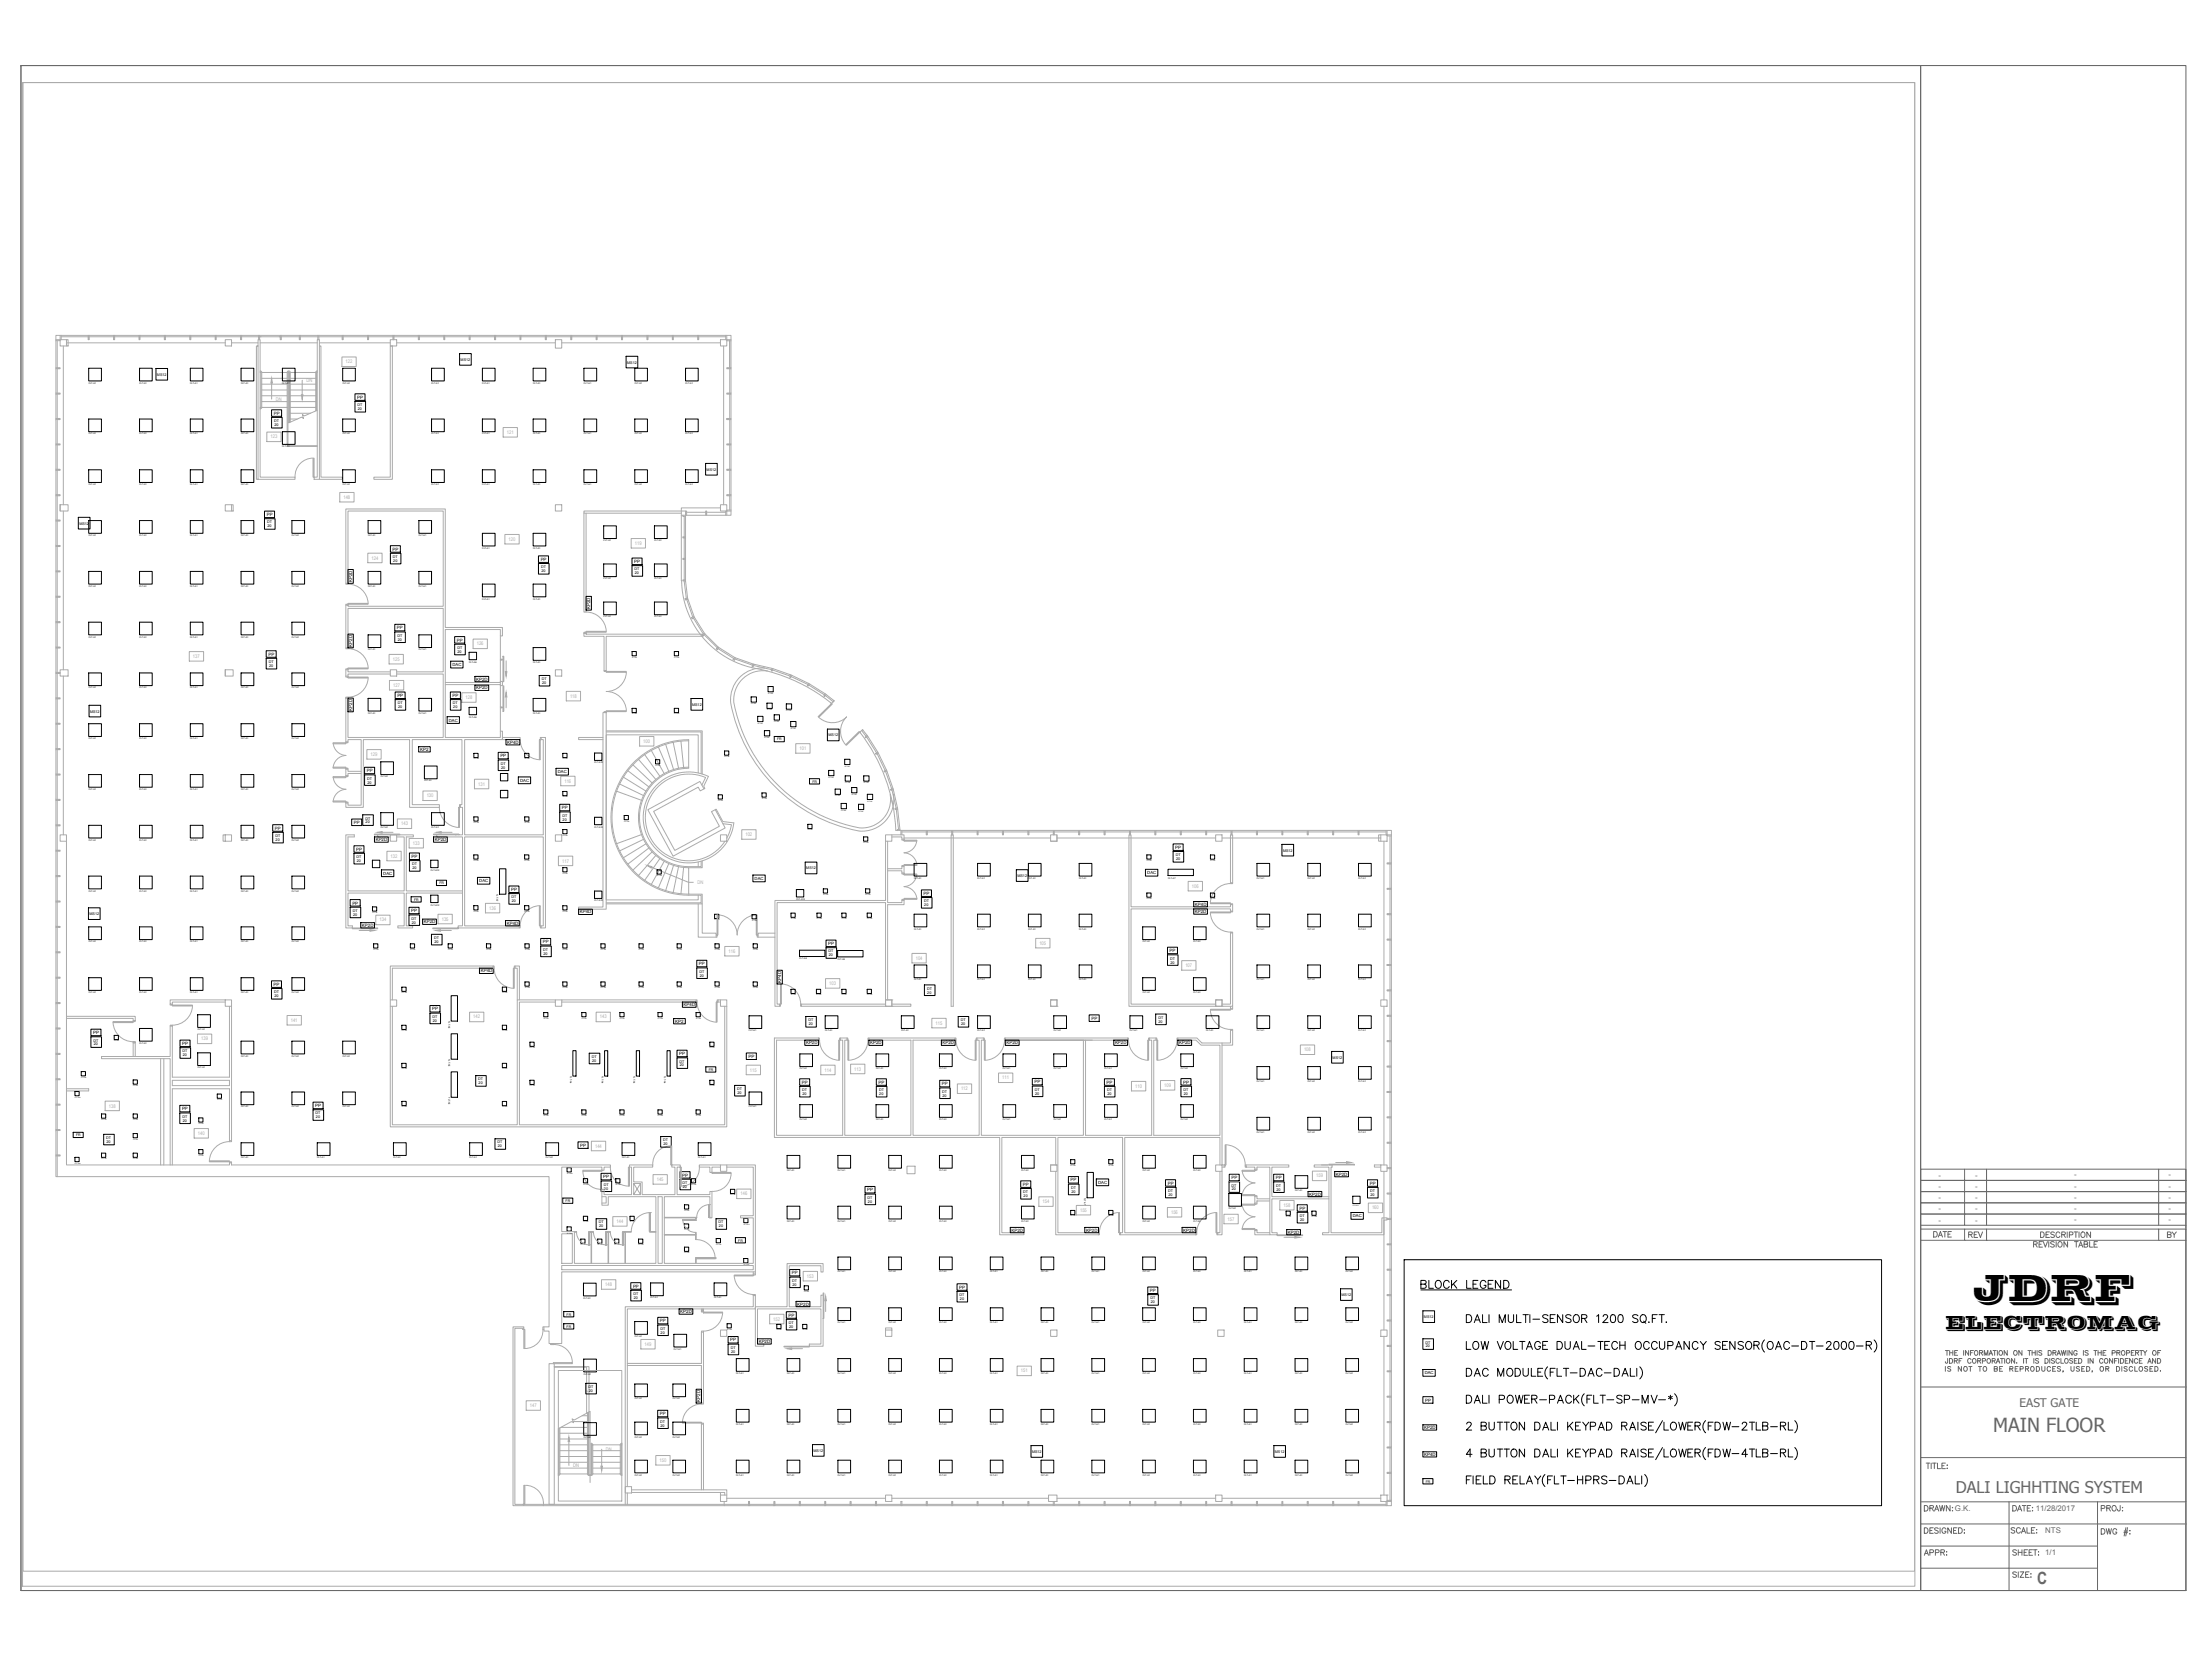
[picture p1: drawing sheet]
<svg xmlns="http://www.w3.org/2000/svg" width="610mm" height="457mm" viewBox="0 0 610 457" stroke-linecap="round" stroke-linejoin="round" font-family="sans-serif">
<defs><g id="words">
<text font-size="10.7" x="543.9" y="358.6">JDRF</text>
<text font-size="5.7" x="390.2" y="356.7">BLOCK LEGEND</text>
<text font-size="5.4" fill="#666" x="549.3" y="394.7">MAIN FLOOR</text>
<text font-size="5.3" x="536.3" y="366.3">ELECTROMAG</text>
<text font-size="4.6" fill="#666" x="561.4" y="436.5">C</text>
<text font-size="4.5" fill="#666" x="539" y="411.4">DALI LIGHHTING SYSTEM</text>
<g font-size="4.4" fill="#666">
<text x="531.6" y="342.2">DATE</text>
<text x="541.2" y="342.2">REV</text>
<text x="596.2" y="342.2">BY</text>
<text x="529.2" y="417.7">DRAWN:</text>
<text x="577.8" y="417.7">PROJ:</text>
<text x="529.2" y="429.7">APPR:</text>
</g>
<text font-size="3.3" fill="#666" x="556.6" y="387.8">EAST GATE</text>
<g font-size="2.2" fill="#666">
<text x="538.7" y="416.4">G.K.</text>
<text x="561" y="416.4">11/28/2017</text>
<text x="563.6" y="422.5">NTS</text>
<text x="563.6" y="428.6">1/1</text>
</g>
<g font-size="2.1" fill="#666">
<text x="534.2" y="327.7">-</text>
<text x="534.2" y="324.6">-</text>
<text x="544.3" y="327.7">-</text>
<text x="544.3" y="324.6">-</text>
<text x="571.6" y="327.6">-</text>
<text x="571.6" y="324.5">-</text>
<text x="597.6" y="327.6">-</text>
<text x="597.6" y="324.5">-</text>
<text x="534.2" y="333.9">-</text>
<text x="534.2" y="330.8">-</text>
<text x="544.3" y="333.9">-</text>
<text x="544.3" y="330.8">-</text>
<text x="571.6" y="333.7">-</text>
<text x="571.6" y="330.7">-</text>
<text x="597.6" y="333.7">-</text>
<text x="597.6" y="330.7">-</text>
<text x="534.2" y="336.9">-</text>
<text x="544.3" y="336.9">-</text>
<text x="571.6" y="336.8">-</text>
<text x="597.6" y="336.8">-</text>
</g>
<g font-size="1.4" fill="#ababab">
<text x="95.2" y="100.1">122</text>
<text x="84.5" y="105.3">DN</text>
<text x="76" y="110.5">DN</text>
<text x="139.7" y="119.6">121</text>
<text x="74.6" y="120.8">123</text>
<text x="94.7" y="137.4">148</text>
<text x="140.2" y="149">120</text>
<text x="102.4" y="154.2">124</text>
<text x="175" y="150.2">119</text>
<text x="131.4" y="177.9">126</text>
<text x="53.2" y="181.3">137</text>
<text x="108.3" y="182.1">125</text>
<text x="108.4" y="189.3">127</text>
<text x="128.3" y="192.7">128</text>
<text x="157.1" y="192.3">118</text>
<text x="102.1" y="208.3">129</text>
<text x="177.3" y="204.7">100</text>
<text x="220.3" y="206.7">101</text>
<text x="155.5" y="215.7">116</text>
<text x="117.6" y="219.7">130</text>
<text x="131.8" y="216.5">131</text>
<text x="110.5" y="227.4">143</text>
<text x="113.8" y="232.8">133</text>
<text x="205.4" y="230.4">102</text>
<text x="107.6" y="236.4">132</text>
<text x="154.9" y="237.7">117</text>
<text x="192.2" y="243.6">DN</text>
<text x="328.5" y="244.7">106</text>
<text x="134.8" y="250.7">136</text>
<text x="104.6" y="254">134</text>
<text x="121.7" y="253.7">135</text>
<text x="200.8" y="262.6">116</text>
<text x="286.4" y="260.4">105</text>
<text x="252.4" y="264.5">104</text>
<text x="326.7" y="266.5">107</text>
<text x="228.6" y="271.4">103</text>
<text x="80.1" y="281.6">141</text>
<text x="130.4" y="280.7">142</text>
<text x="165.3" y="280.7">143</text>
<text x="55.4" y="286.7">139</text>
<text x="257.8" y="282.4">115</text>
<text x="359.4" y="289.7">108</text>
<text x="206.7" y="295.3">115</text>
<text x="227.2" y="295.3">114</text>
<text x="235.4" y="295">113</text>
<text x="276.2" y="297.5">111</text>
<text x="312.8" y="299.8">110</text>
<text x="320.9" y="299.5">109</text>
<text x="30" y="305.2">138</text>
<text x="264.9" y="300.5">112</text>
<text x="54.5" y="312.8">140</text>
<text x="164" y="316.2">144</text>
<text x="181" y="325.5">145</text>
<text x="204.1" y="329.5">146</text>
<text x="362.7" y="324.5">159</text>
<text x="287.3" y="331.6">154</text>
<text x="297.7" y="334">155</text>
<text x="322.7" y="334.5">156</text>
<text x="353.7" y="332.6">158</text>
<text x="378.1" y="333.3">160</text>
<text x="169.9" y="337.1">144</text>
<text x="338.3" y="336.4">157</text>
<text x="222.4" y="352.1">153</text>
<text x="166.8" y="354.4">148</text>
<text x="213.1" y="364">152</text>
<text x="177.6" y="370.9">149</text>
<text x="281.3" y="378.2">151</text>
<text x="146" y="387.8">147</text>
<text x="167" y="399.9">DN</text>
<text x="158" y="404.3">DN</text>
<text x="181.8" y="402.9">150</text>
</g>
<g font-size="1.2">
<text x="98.4" y="109.9">PP</text>
<text x="75.5" y="114.3">PP</text>
<text x="73.5" y="142.2">PP</text>
<text x="108.2" y="151.7">PP</text>
<text x="149" y="154.6">PP</text>
<text x="174.8" y="155.1">PP</text>
<text x="97" y="160.4" transform="rotate(-90 97 160.4)">KP2D</text>
<text x="162.7" y="167.8" transform="rotate(-90 162.7 167.8)">KP2D</text>
<text x="109.4" y="173.4">PP</text>
<text x="97" y="178.2" transform="rotate(-90 97 178.2)">KP2D</text>
<text x="125.9" y="176.8">PP</text>
<text x="74" y="180.7">PP</text>
<text x="124.7" y="183.6">DAC</text>
<text x="131.2" y="187.6">KP2D</text>
<text x="131.2" y="190">KP2D</text>
<text x="97" y="195.8" transform="rotate(-90 97 195.8)">KP2D</text>
<text x="109.5" y="192.1">PP</text>
<text x="124.7" y="192.1">PP</text>
<text x="123.7" y="198.9">DAC</text>
<text x="115.8" y="206.9">KP2</text>
<text x="137.9" y="208.7">PP</text>
<text x="139.8" y="205">KP4D</text>
<text x="101.1" y="212.8">PP</text>
<text x="143.4" y="215.5">DAC</text>
<text x="153.7" y="213.1">DAC</text>
<text x="97.5" y="227.1">PP</text>
<text x="154.9" y="223">PP</text>
<text x="75.8" y="228.6">PP</text>
<text x="103.5" y="231.8">KP2D</text>
<text x="119.8" y="231.8">KP2D</text>
<text x="323.9" y="233.9">PP</text>
<text x="98.2" y="234.4">PP</text>
<text x="113.4" y="236.4">PP</text>
<text x="105.6" y="241.1">DAC</text>
<text x="132.1" y="243.2">DAC</text>
<text x="140.9" y="245.5">PP</text>
<text x="208" y="242.5">DAC</text>
<text x="316.2" y="241">DAC</text>
<text x="97.1" y="249.3">PP</text>
<text x="113.3" y="251.4">PP</text>
<text x="159.8" y="251.7">KP4D</text>
<text x="254.5" y="246.6">PP</text>
<text x="329.3" y="251.6">KP2D</text>
<text x="329.3" y="249.6">KP4D</text>
<text x="99.8" y="255.4">KP2D</text>
<text x="116.8" y="254.5">KP2D</text>
<text x="139.7" y="254.8">KP4D</text>
<text x="149.6" y="260">PP</text>
<text x="228.3" y="260.4">PP</text>
<text x="322.3" y="262.4">PP</text>
<text x="132.5" y="268">KP4D</text>
<text x="192.6" y="266">PP</text>
<text x="75.4" y="271.7">PP</text>
<text x="215.3" y="270.8" transform="rotate(-90 215.3 270.8)">KP4D</text>
<text x="119.1" y="278.5">PP</text>
<text x="186.1" y="281.8">KP2</text>
<text x="188.4" y="277.3">KP4D</text>
<text x="300.8" y="281">PP</text>
<text x="25.7" y="285">PP</text>
<text x="50.2" y="288">PP</text>
<text x="222.1" y="287.8">KP2D</text>
<text x="239.8" y="287.8">KP2D</text>
<text x="259.8" y="287.8">KP2D</text>
<text x="277.4" y="287.8">KP2D</text>
<text x="307.3" y="287.8">KP2D</text>
<text x="324.9" y="287.8">KP2D</text>
<text x="187.2" y="290.8">PP</text>
<text x="206.3" y="291.5">PP</text>
<text x="221" y="298.7">PP</text>
<text x="242.1" y="298.7">PP</text>
<text x="259.6" y="299.1">PP</text>
<text x="285.1" y="298.6">PP</text>
<text x="305" y="298.7">PP</text>
<text x="326.1" y="298.6">PP</text>
<text x="50.2" y="306">PP</text>
<text x="86.9" y="305.1">PP</text>
<text x="159.9" y="316.1">PP</text>
<text x="368.2" y="324">KP2D</text>
<text x="166.3" y="324.7">PP</text>
<text x="188" y="324.2">PP</text>
<text x="239" y="328.3">PP</text>
<text x="281.9" y="326.8">PP</text>
<text x="295.1" y="325.6">PP</text>
<text x="302.6" y="326.3">DAC</text>
<text x="321.8" y="326.5">PP</text>
<text x="339.4" y="325">PP</text>
<text x="351.6" y="325">PP</text>
<text x="360.8" y="329.5">KP2D</text>
<text x="377.5" y="326.5">PP</text>
<text x="358.1" y="333.4">PP</text>
<text x="372.8" y="335.5">DAC</text>
<text x="278.8" y="339.4">KP2D</text>
<text x="299.3" y="339.4">KP2D</text>
<text x="326.1" y="339.4">KP2D</text>
<text x="354.9" y="340">KP2D</text>
<text x="218.2" y="351.2">PP</text>
<text x="174.4" y="354.9">PP</text>
<text x="219.7" y="359.8">KP2D</text>
<text x="264.3" y="355.1">PP</text>
<text x="316.9" y="356">PP</text>
<text x="181.9" y="364.4">PP</text>
<text x="187.5" y="361.9">KP2D</text>
<text x="217.3" y="362.9">PP</text>
<text x="201.3" y="369.7">PP</text>
<text x="209.1" y="370.1">KP2D</text>
<text x="392.6" y="378.8">DAC</text>
<text x="193" y="386.3" transform="rotate(-90 193 386.3)">KP2D</text>
<text x="392.7" y="386.3">PP</text>
<text x="181.9" y="390">PP</text>
<text x="392.5" y="393.8">KP2D</text>
<text x="392.5" y="401.2">KP4D</text>
</g>
<g font-size="1">
<text x="127" y="99.5">MS12</text>
<text x="172.8" y="100.2">MS12</text>
<text x="43.3" y="103.6">MS12</text>
<text x="98.5" y="111.9">DT</text>
<text x="98.6" y="113">20</text>
<text x="75.6" y="116.3">DT</text>
<text x="75.6" y="117.4">20</text>
<text x="194.7" y="129.7">MS12</text>
<text x="21.9" y="144.6">MS12</text>
<text x="73.6" y="144.2">DT</text>
<text x="73.7" y="145.3">20</text>
<text x="108.3" y="153.8">DT</text>
<text x="108.4" y="154.9">20</text>
<text x="149.1" y="156.6">DT</text>
<text x="149.2" y="157.7">20</text>
<text x="174.9" y="157.2">DT</text>
<text x="175" y="158.3">20</text>
<text x="109.5" y="175.5">DT</text>
<text x="109.6" y="176.5">20</text>
<text x="126" y="178.9">DT</text>
<text x="126.1" y="179.9">20</text>
<text x="74.1" y="182.7">DT</text>
<text x="74.2" y="183.8">20</text>
<text x="149.3" y="187.4">DT</text>
<text x="149.4" y="188.5">20</text>
<text x="24.8" y="196.4">MS12</text>
<text x="109.6" y="194.1">DT</text>
<text x="109.7" y="195.2">20</text>
<text x="124.8" y="194.1">DT</text>
<text x="124.9" y="195.2">20</text>
<text x="190.7" y="194.5">MS12</text>
<text x="228.3" y="203">MS12</text>
<text x="214.2" y="204.1">FR</text>
<text x="101.2" y="214.9">DT</text>
<text x="101.3" y="215.9">20</text>
<text x="138" y="210.7">DT</text>
<text x="138.1" y="211.8">20</text>
<text x="223.9" y="215.7">FR</text>
<text x="100.7" y="225.9">DT</text>
<text x="100.8" y="226.9">20</text>
<text x="155" y="225.1">DT</text>
<text x="155.1" y="226.1">20</text>
<text x="75.9" y="230.7">DT</text>
<text x="76" y="231.8">20</text>
<text x="98.3" y="236.5">DT</text>
<text x="98.4" y="237.6">20</text>
<text x="113.6" y="238.5">DT</text>
<text x="113.6" y="239.6">20</text>
<text x="222.2" y="239.6">MS12</text>
<text x="324" y="236">DT</text>
<text x="324.1" y="237.1">20</text>
<text x="353.6" y="234.7">MS12</text>
<text x="121.1" y="243.7">FR</text>
<text x="280.4" y="241.7">MS12</text>
<text x="97.2" y="251.3">DT</text>
<text x="114.1" y="248.3">FR</text>
<text x="141" y="247.6">DT</text>
<text x="141" y="248.7">20</text>
<text x="254.6" y="248.7">DT</text>
<text x="254.7" y="249.7">20</text>
<text x="24.7" y="252.2">MS12</text>
<text x="97.3" y="252.4">20</text>
<text x="113.4" y="253.4">DT</text>
<text x="113.5" y="254.5">20</text>
<text x="119.6" y="258.8">DT</text>
<text x="119.7" y="259.9">20</text>
<text x="149.7" y="262">DT</text>
<text x="149.8" y="263.1">20</text>
<text x="228.4" y="262.5">DT</text>
<text x="228.4" y="263.6">20</text>
<text x="192.7" y="268">DT</text>
<text x="192.8" y="269.1">20</text>
<text x="322.5" y="264.4">DT</text>
<text x="322.6" y="265.5">20</text>
<text x="75.5" y="273.7">DT</text>
<text x="75.6" y="274.8">20</text>
<text x="255.5" y="272.7">DT</text>
<text x="255.6" y="273.8">20</text>
<text x="119.2" y="280.5">DT</text>
<text x="119.3" y="281.6">20</text>
<text x="222.8" y="281.4">DT</text>
<text x="264.8" y="281.4">DT</text>
<text x="319.2" y="280.8">DT</text>
<text x="319.3" y="281.8">20</text>
<text x="25.8" y="287">DT</text>
<text x="222.9" y="282.5">20</text>
<text x="264.9" y="282.5">20</text>
<text x="25.9" y="288.1">20</text>
<text x="50.3" y="290">DT</text>
<text x="50.4" y="291.1">20</text>
<text x="163.1" y="291.6">DT</text>
<text x="163.2" y="292.6">20</text>
<text x="187.3" y="292.8">DT</text>
<text x="187.4" y="293.9">20</text>
<text x="367.3" y="291.8">MS12</text>
<text x="131.8" y="297.7">DT</text>
<text x="131.9" y="298.8">20</text>
<text x="195.3" y="295.1">FR</text>
<text x="203.2" y="300.4">DT</text>
<text x="203.3" y="301.5">20</text>
<text x="221.1" y="300.7">DT</text>
<text x="221.2" y="301.8">20</text>
<text x="242.2" y="300.7">DT</text>
<text x="242.3" y="301.8">20</text>
<text x="259.7" y="301.1">DT</text>
<text x="259.8" y="302.2">20</text>
<text x="285.2" y="300.6">DT</text>
<text x="285.3" y="301.7">20</text>
<text x="305.1" y="300.7">DT</text>
<text x="305.2" y="301.8">20</text>
<text x="326.2" y="300.7">DT</text>
<text x="326.3" y="301.7">20</text>
<text x="50.3" y="308">DT</text>
<text x="50.3" y="309.1">20</text>
<text x="87" y="307.1">DT</text>
<text x="87.1" y="308.2">20</text>
<text x="21" y="313.2">FR</text>
<text x="29.3" y="313.9">DT</text>
<text x="29.4" y="315">20</text>
<text x="137.1" y="315.1">DT</text>
<text x="137.2" y="316.2">20</text>
<text x="182.8" y="314.5">DT</text>
<text x="182.9" y="315.6">20</text>
<text x="166.4" y="326.8">DT</text>
<text x="166.4" y="327.8">20</text>
<text x="188.1" y="326.3">DT</text>
<text x="188.2" y="327.4">20</text>
<text x="282" y="328.8">DT</text>
<text x="282.1" y="329.9">20</text>
<text x="295.2" y="327.7">DT</text>
<text x="295.2" y="328.7">20</text>
<text x="321.9" y="328.5">DT</text>
<text x="322" y="329.6">20</text>
<text x="339.4" y="327">DT</text>
<text x="339.5" y="328.1">20</text>
<text x="351.7" y="327">DT</text>
<text x="351.8" y="328.1">20</text>
<text x="377.6" y="328.5">DT</text>
<text x="377.7" y="329.6">20</text>
<text x="155.9" y="331.3">FR</text>
<text x="239.1" y="330.4">DT</text>
<text x="239.2" y="331.5">20</text>
<text x="358.2" y="335.4">DT</text>
<text x="165" y="337.2">DT</text>
<text x="165.1" y="338.3">20</text>
<text x="198" y="337.2">DT</text>
<text x="198.1" y="338.3">20</text>
<text x="358.3" y="336.5">20</text>
<text x="203.5" y="342.2">FR</text>
<text x="218.3" y="353.2">DT</text>
<text x="174.6" y="356.9">DT</text>
<text x="174.6" y="358">20</text>
<text x="218.4" y="354.3">20</text>
<text x="264.5" y="357.2">DT</text>
<text x="264.6" y="358.3">20</text>
<text x="317" y="358.1">DT</text>
<text x="317.1" y="359.2">20</text>
<text x="369.7" y="357.2">MS12</text>
<text x="156.2" y="365.9">FR</text>
<text x="156.2" y="362.6">FR</text>
<text x="217.4" y="364.9">DT</text>
<text x="217.5" y="366">20</text>
<text x="392.4" y="363.3">MS12</text>
<text x="182" y="366.5">DT</text>
<text x="182.1" y="367.5">20</text>
<text x="201.4" y="371.7">DT</text>
<text x="392.8" y="370.3">DT</text>
<text x="392.9" y="371.3">20</text>
<text x="201.5" y="372.8">20</text>
<text x="162.2" y="382.5">DT</text>
<text x="162.2" y="383.6">20</text>
<text x="182" y="392.1">DT</text>
<text x="182" y="393.1">20</text>
<text x="224.2" y="400.1">MS12</text>
<text x="284.4" y="400.4">MS12</text>
<text x="351.3" y="400.4">MS12</text>
<text x="392.9" y="408.6">FR</text>
</g>
<g font-size=".6">
<text x="24.4" y="105.7">FLT-A1</text>
<text x="38.4" y="105.7">FLT-A1</text>
<text x="52.4" y="105.7">FLT-A1</text>
<text x="66.4" y="105.7">FLT-A1</text>
<text x="77.8" y="105.7">FLT-A1</text>
<text x="94.4" y="105.7">FLT-A1</text>
<text x="118.9" y="105.7">FLT-A1</text>
<text x="132.9" y="105.7">FLT-A1</text>
<text x="146.9" y="105.7">FLT-A1</text>
<text x="160.9" y="105.7">FLT-A1</text>
<text x="174.9" y="105.7">FLT-A1</text>
<text x="188.9" y="105.7">FLT-A1</text>
<text x="24.4" y="119.7">FLT-A1</text>
<text x="38.4" y="119.7">FLT-A1</text>
<text x="52.4" y="119.7">FLT-A1</text>
<text x="66.4" y="119.7">FLT-A1</text>
<text x="94.4" y="119.7">FLT-A1</text>
<text x="118.9" y="119.7">FLT-A1</text>
<text x="132.9" y="119.7">FLT-A1</text>
<text x="146.9" y="119.7">FLT-A1</text>
<text x="160.9" y="119.7">FLT-A1</text>
<text x="174.9" y="119.7">FLT-A1</text>
<text x="188.9" y="119.7">FLT-A1</text>
<text x="77.8" y="123.2">FLT-A1</text>
<text x="24.4" y="133.7">FLT-A1</text>
<text x="38.4" y="133.7">FLT-A1</text>
<text x="52.4" y="133.7">FLT-A1</text>
<text x="66.4" y="133.7">FLT-A1</text>
<text x="94.4" y="133.7">FLT-A1</text>
<text x="118.9" y="133.7">FLT-A1</text>
<text x="132.9" y="133.7">FLT-A1</text>
<text x="146.9" y="133.7">FLT-A1</text>
<text x="160.9" y="133.7">FLT-A1</text>
<text x="174.9" y="133.7">FLT-A1</text>
<text x="188.9" y="133.7">FLT-A1</text>
<text x="24.4" y="147.7">FLT-A1</text>
<text x="38.4" y="147.7">FLT-A1</text>
<text x="52.4" y="147.7">FLT-A1</text>
<text x="66.4" y="147.7">FLT-A1</text>
<text x="80.4" y="147.7">FLT-A1</text>
<text x="101.4" y="147.7">FLT-A1</text>
<text x="115.4" y="147.7">FLT-A1</text>
<text x="166.4" y="149.2">FLT-A1</text>
<text x="180.4" y="149.2">FLT-A1</text>
<text x="132.9" y="151.2">FLT-A1</text>
<text x="146.9" y="151.2">FLT-A1</text>
<text x="24.4" y="161.7">FLT-A1</text>
<text x="38.4" y="161.7">FLT-A1</text>
<text x="52.4" y="161.7">FLT-A1</text>
<text x="66.4" y="161.7">FLT-A1</text>
<text x="80.4" y="161.7">FLT-A1</text>
<text x="101.4" y="161.7">FLT-A1</text>
<text x="115.4" y="161.7">FLT-A1</text>
<text x="166.4" y="159.7">FLT-A1</text>
<text x="180.4" y="159.7">FLT-A1</text>
<text x="132.9" y="165.2">FLT-A1</text>
<text x="146.9" y="165.2">FLT-A1</text>
<text x="166.4" y="170.2">FLT-A1</text>
<text x="180.4" y="170.2">FLT-A1</text>
<text x="24.4" y="175.7">FLT-A1</text>
<text x="38.4" y="175.7">FLT-A1</text>
<text x="52.4" y="175.7">FLT-A1</text>
<text x="66.4" y="175.7">FLT-A1</text>
<text x="80.4" y="175.7">FLT-A1</text>
<text x="101.4" y="179.2">FLT-A1</text>
<text x="115.4" y="179.2">FLT-A1</text>
<text x="129.3" y="182.7">FLT-A6</text>
<text x="146.9" y="182.7">FLT-A1</text>
<text x="24.4" y="189.7">FLT-A1</text>
<text x="38.4" y="189.7">FLT-A1</text>
<text x="52.4" y="189.7">FLT-A1</text>
<text x="66.4" y="189.7">FLT-A1</text>
<text x="80.4" y="189.7">FLT-A1</text>
<text x="101.4" y="196.7">FLT-A1</text>
<text x="115.4" y="196.7">FLT-A1</text>
<text x="129.3" y="197.8">FLT-A6</text>
<text x="146.9" y="196.7">FLT-A1</text>
<text x="24.4" y="203.7">FLT-A1</text>
<text x="38.4" y="203.7">FLT-A1</text>
<text x="52.4" y="203.7">FLT-A1</text>
<text x="66.4" y="203.7">FLT-A1</text>
<text x="80.4" y="203.7">FLT-A1</text>
<text x="104.9" y="214.2">FLT-A1</text>
<text x="117" y="215.4">FLT-A1</text>
<text x="163.8" y="210.4">FLT-A10</text>
<text x="24.4" y="217.7">FLT-A1</text>
<text x="38.4" y="217.7">FLT-A1</text>
<text x="52.4" y="217.7">FLT-A1</text>
<text x="66.4" y="217.7">FLT-A1</text>
<text x="80.4" y="217.7">FLT-A1</text>
<text x="24.4" y="231.7">FLT-A1</text>
<text x="38.4" y="231.7">FLT-A1</text>
<text x="52.4" y="231.7">FLT-A1</text>
<text x="66.4" y="231.7">FLT-A1</text>
<text x="80.4" y="231.7">FLT-A1</text>
<text x="104.9" y="228.2">FLT-A1</text>
<text x="118.9" y="228.2">FLT-A1</text>
<text x="163.8" y="228.1">FLT-A10</text>
<text x="118.7" y="240">FLT-A12</text>
<text x="24.4" y="245.7">FLT-A1</text>
<text x="38.4" y="245.7">FLT-A1</text>
<text x="52.4" y="245.7">FLT-A1</text>
<text x="66.4" y="245.7">FLT-A1</text>
<text x="80.4" y="245.7">FLT-A1</text>
<text x="251.9" y="242.2">FLT-A1</text>
<text x="269.4" y="242.2">FLT-A1</text>
<text x="283.4" y="242.2">FLT-A1</text>
<text x="297.4" y="242.2">FLT-A1</text>
<text x="322" y="242.1">FLT-A7</text>
<text x="346.4" y="242.2">FLT-A1</text>
<text x="360.4" y="242.2">FLT-A1</text>
<text x="374.4" y="242.2">FLT-A1</text>
<text x="118.7" y="249.6">FLT-A12</text>
<text x="136.8" y="246.4" transform="rotate(90 136.8 246.4)">FLT-A7</text>
<text x="163.8" y="248.4">FLT-A10</text>
<text x="219.5" y="248">FLT-A10</text>
<text x="251.9" y="256.2">FLT-A1</text>
<text x="269.4" y="256.2">FLT-A1</text>
<text x="283.4" y="256.2">FLT-A1</text>
<text x="297.4" y="256.2">FLT-A1</text>
<text x="346.4" y="256.2">FLT-A1</text>
<text x="360.4" y="256.2">FLT-A1</text>
<text x="374.4" y="256.2">FLT-A1</text>
<text x="24.4" y="259.7">FLT-A1</text>
<text x="38.4" y="259.7">FLT-A1</text>
<text x="52.4" y="259.7">FLT-A1</text>
<text x="66.4" y="259.7">FLT-A1</text>
<text x="80.4" y="259.7">FLT-A1</text>
<text x="314.9" y="259.7">FLT-A1</text>
<text x="328.9" y="259.7">FLT-A1</text>
<text x="220.4" y="264.4">FLT-A5</text>
<text x="230.9" y="264.5">FLT-A5</text>
<text x="24.4" y="273.7">FLT-A1</text>
<text x="38.4" y="273.7">FLT-A1</text>
<text x="52.4" y="273.7">FLT-A1</text>
<text x="66.4" y="273.7">FLT-A1</text>
<text x="80.4" y="273.7">FLT-A1</text>
<text x="251.9" y="270.2">FLT-A1</text>
<text x="269.4" y="270.2">FLT-A1</text>
<text x="283.4" y="270.2">FLT-A1</text>
<text x="297.4" y="270.2">FLT-A1</text>
<text x="314.9" y="273.7">FLT-A1</text>
<text x="328.9" y="273.7">FLT-A1</text>
<text x="346.4" y="270.2">FLT-A1</text>
<text x="360.4" y="270.2">FLT-A1</text>
<text x="374.4" y="270.2">FLT-A1</text>
<text x="123.6" y="281.4" transform="rotate(90 123.6 281.4)">FLT-A5</text>
<text x="38.4" y="287.7">FLT-A1</text>
<text x="54.5" y="283.9">FLT-A1</text>
<text x="206.4" y="284.2">FLT-A1</text>
<text x="227.4" y="284.2">FLT-A1</text>
<text x="248.4" y="284.2">FLT-A1</text>
<text x="269.4" y="284.2">FLT-A1</text>
<text x="290.4" y="284.2">FLT-A1</text>
<text x="311.4" y="284.2">FLT-A1</text>
<text x="332.4" y="284.2">FLT-A1</text>
<text x="346.4" y="284.2">FLT-A1</text>
<text x="360.4" y="284.2">FLT-A1</text>
<text x="374.4" y="284.2">FLT-A1</text>
<text x="66.4" y="291.2">FLT-A1</text>
<text x="80.4" y="291.2">FLT-A1</text>
<text x="94.4" y="291.2">FLT-A1</text>
<text x="123.6" y="291.9" transform="rotate(90 123.6 291.9)">FLT-A5</text>
<text x="54.5" y="294.4">FLT-A1</text>
<text x="157.1" y="296.5" transform="rotate(90 157.1 296.5)">FLT-A4</text>
<text x="165.9" y="296.5" transform="rotate(90 165.9 296.5)">FLT-A4</text>
<text x="174.6" y="296.5" transform="rotate(90 174.6 296.5)">FLT-A4</text>
<text x="183.1" y="296.5" transform="rotate(90 183.1 296.5)">FLT-A4</text>
<text x="220.4" y="294.7">FLT-A1</text>
<text x="241.4" y="294.7">FLT-A1</text>
<text x="258.9" y="294.7">FLT-A1</text>
<text x="276.4" y="294.7">FLT-A1</text>
<text x="290.4" y="294.7">FLT-A1</text>
<text x="304.4" y="294.7">FLT-A1</text>
<text x="325.4" y="294.7">FLT-A1</text>
<text x="346.4" y="298.2">FLT-A1</text>
<text x="360.4" y="298.2">FLT-A1</text>
<text x="374.4" y="298.2">FLT-A1</text>
<text x="66.4" y="305.2">FLT-A1</text>
<text x="80.4" y="305.2">FLT-A1</text>
<text x="94.4" y="305.2">FLT-A1</text>
<text x="123.6" y="302.4" transform="rotate(90 123.6 302.4)">FLT-A5</text>
<text x="206.4" y="305.2">FLT-A1</text>
<text x="220.4" y="308.7">FLT-A1</text>
<text x="241.4" y="308.7">FLT-A1</text>
<text x="258.9" y="308.7">FLT-A1</text>
<text x="276.4" y="308.7">FLT-A1</text>
<text x="290.4" y="308.7">FLT-A1</text>
<text x="304.4" y="308.7">FLT-A1</text>
<text x="325.4" y="308.7">FLT-A1</text>
<text x="346.4" y="312.2">FLT-A1</text>
<text x="360.4" y="312.2">FLT-A1</text>
<text x="374.4" y="312.2">FLT-A1</text>
<text x="66.4" y="319.2">FLT-A1</text>
<text x="87.4" y="319.2">FLT-A1</text>
<text x="108.4" y="319.2">FLT-A1</text>
<text x="129.4" y="319.2">FLT-A1</text>
<text x="150.4" y="319.2">FLT-A1</text>
<text x="171.4" y="319.2">FLT-A1</text>
<text x="192.4" y="319.2">FLT-A1</text>
<text x="216.9" y="322.7">FLT-A1</text>
<text x="230.9" y="322.7">FLT-A1</text>
<text x="244.9" y="322.7">FLT-A1</text>
<text x="258.9" y="322.7">FLT-A1</text>
<text x="281.5" y="322.7">FLT-A1</text>
<text x="314.9" y="322.7">FLT-A1</text>
<text x="328.9" y="322.7">FLT-A1</text>
<text x="356.9" y="328.2">FLT-A1</text>
<text x="298.8" y="330" transform="rotate(90 298.8 330)">FLT-A7</text>
<text x="338.6" y="333.2">FLT-A1</text>
<text x="216.9" y="336.7">FLT-A1</text>
<text x="230.9" y="336.7">FLT-A1</text>
<text x="244.9" y="336.7">FLT-A1</text>
<text x="258.9" y="336.7">FLT-A1</text>
<text x="281.5" y="336.7">FLT-A1</text>
<text x="314.9" y="336.7">FLT-A1</text>
<text x="328.9" y="336.7">FLT-A1</text>
<text x="230.9" y="350.7">FLT-A1</text>
<text x="244.9" y="350.7">FLT-A1</text>
<text x="258.9" y="350.7">FLT-A1</text>
<text x="272.9" y="350.7">FLT-A1</text>
<text x="286.9" y="350.7">FLT-A1</text>
<text x="300.9" y="350.7">FLT-A1</text>
<text x="314.9" y="350.7">FLT-A1</text>
<text x="328.9" y="350.7">FLT-A1</text>
<text x="342.9" y="350.7">FLT-A1</text>
<text x="356.9" y="350.7">FLT-A1</text>
<text x="370.9" y="350.7">FLT-A1</text>
<text x="160.8" y="357.9">FLT-A1</text>
<text x="179.3" y="357.8">FLT-A1</text>
<text x="196.8" y="357.8">FLT-A1</text>
<text x="230.9" y="364.7">FLT-A1</text>
<text x="244.9" y="364.7">FLT-A1</text>
<text x="258.9" y="364.7">FLT-A1</text>
<text x="272.9" y="364.7">FLT-A1</text>
<text x="286.9" y="364.7">FLT-A1</text>
<text x="300.9" y="364.7">FLT-A1</text>
<text x="314.9" y="364.7">FLT-A1</text>
<text x="328.9" y="364.7">FLT-A1</text>
<text x="342.9" y="364.7">FLT-A1</text>
<text x="356.9" y="364.7">FLT-A1</text>
<text x="370.9" y="364.7">FLT-A1</text>
<text x="174.9" y="368.5">FLT-A1</text>
<text x="185.7" y="372">FLT-A1</text>
<text x="160.9" y="378.8">FLT-A1</text>
<text x="202.9" y="378.7">FLT-A1</text>
<text x="216.9" y="378.7">FLT-A1</text>
<text x="230.9" y="378.7">FLT-A1</text>
<text x="244.9" y="378.7">FLT-A1</text>
<text x="258.9" y="378.7">FLT-A1</text>
<text x="272.9" y="378.7">FLT-A1</text>
<text x="286.9" y="378.7">FLT-A1</text>
<text x="300.9" y="378.7">FLT-A1</text>
<text x="314.9" y="378.7">FLT-A1</text>
<text x="328.9" y="378.7">FLT-A1</text>
<text x="342.9" y="378.7">FLT-A1</text>
<text x="356.9" y="378.7">FLT-A1</text>
<text x="370.9" y="378.7">FLT-A1</text>
<text x="174.9" y="385.7">FLT-A1</text>
<text x="185.4" y="385.7">FLT-A1</text>
<text x="202.9" y="392.7">FLT-A1</text>
<text x="216.9" y="392.7">FLT-A1</text>
<text x="230.9" y="392.7">FLT-A1</text>
<text x="244.9" y="392.7">FLT-A1</text>
<text x="258.9" y="392.7">FLT-A1</text>
<text x="272.9" y="392.7">FLT-A1</text>
<text x="286.9" y="392.7">FLT-A1</text>
<text x="300.9" y="392.7">FLT-A1</text>
<text x="314.9" y="392.7">FLT-A1</text>
<text x="328.9" y="392.7">FLT-A1</text>
<text x="342.9" y="392.7">FLT-A1</text>
<text x="356.9" y="392.7">FLT-A1</text>
<text x="370.9" y="392.7">FLT-A1</text>
<text x="160.9" y="396.3">FLT-A1</text>
<text x="174.9" y="396.2">FLT-A1</text>
<text x="185.4" y="396.2">FLT-A1</text>
<text x="174.9" y="406.7">FLT-A1</text>
<text x="185.4" y="406.7">FLT-A1</text>
<text x="202.9" y="406.7">FLT-A1</text>
<text x="216.9" y="406.7">FLT-A1</text>
<text x="230.9" y="406.7">FLT-A1</text>
<text x="244.9" y="406.7">FLT-A1</text>
<text x="258.9" y="406.7">FLT-A1</text>
<text x="272.9" y="406.7">FLT-A1</text>
<text x="286.9" y="406.7">FLT-A1</text>
<text x="300.9" y="406.7">FLT-A1</text>
<text x="314.9" y="406.7">FLT-A1</text>
<text x="328.9" y="406.7">FLT-A1</text>
<text x="342.9" y="406.7">FLT-A1</text>
<text x="356.9" y="406.7">FLT-A1</text>
<text x="370.9" y="406.7">FLT-A1</text>
</g>
<g font-size=".4">
<text x="174.2" y="181.2">FLT-A2</text>
<text x="185.8" y="181.2">FLT-A2</text>
<text x="211.7" y="191.2">FLT-A8</text>
<text x="174.2" y="196.9">FLT-A2</text>
<text x="185.8" y="196.9">FLT-A2</text>
<text x="207" y="194.1">FLT-A8</text>
<text x="211.4" y="195.8">FLT-A8</text>
<text x="216.7" y="196">FLT-A8</text>
<text x="208.8" y="199.4">FLT-A8</text>
<text x="210.7" y="203.4">FLT-A8</text>
<text x="213.4" y="199">FLT-A8</text>
<text x="217.9" y="200.8">FLT-A8</text>
<text x="130.6" y="209.3">FLT-A2</text>
<text x="144.6" y="209.3">FLT-A2</text>
<text x="155.1" y="209.3">FLT-A2</text>
<text x="199.7" y="208.6">FLT-A2</text>
<text x="180.7" y="211">FLT-A2</text>
<text x="228.4" y="214.3">FLT-A8</text>
<text x="232.8" y="211.3">FLT-A8</text>
<text x="232.9" y="215.8">FLT-A8</text>
<text x="238" y="215.8">FLT-A8</text>
<text x="155.1" y="219.8">FLT-A2</text>
<text x="197.9" y="220.7">FLT-A2</text>
<text x="210" y="220.2">FLT-A2</text>
<text x="230.2" y="219.5">FLT-A8</text>
<text x="234.7" y="219">FLT-A8</text>
<text x="239" y="220.9">FLT-A8</text>
<text x="130.6" y="226.8">FLT-A2</text>
<text x="144.6" y="226.8">FLT-A2</text>
<text x="172" y="226.4">FLT-A2</text>
<text x="231.8" y="223.4">FLT-A8</text>
<text x="236.6" y="223.7">FLT-A8</text>
<text x="155.1" y="230.3">FLT-A2</text>
<text x="222.6" y="228.8">FLT-A2</text>
<text x="238" y="232.3">FLT-A2</text>
<text x="130.6" y="237.3">FLT-A2</text>
<text x="144.6" y="237.3">FLT-A2</text>
<text x="316.1" y="237.3">FLT-A2</text>
<text x="333.6" y="237.3">FLT-A2</text>
<text x="155.1" y="240.8">FLT-A2</text>
<text x="181.1" y="241.4">FLT-A2</text>
<text x="102.7" y="251.6">FLT-A2</text>
<text x="130.6" y="251.3">FLT-A2</text>
<text x="144.6" y="251.3">FLT-A2</text>
<text x="155.1" y="251.3">FLT-A2</text>
<text x="226.9" y="246.6">FLT-A2</text>
<text x="238.6" y="246.6">FLT-A2</text>
<text x="316.1" y="247.7">FLT-A2</text>
<text x="333.6" y="247.8">FLT-A2</text>
<text x="196.9" y="253.6">FLT-A2</text>
<text x="207.3" y="253.7">FLT-A2</text>
<text x="218" y="253.3">FLT-A2</text>
<text x="225.1" y="253.3">FLT-A2</text>
<text x="232" y="253.3">FLT-A2</text>
<text x="239" y="253.3">FLT-A2</text>
<text x="103" y="261.8">FLT-A2</text>
<text x="113.1" y="261.8">FLT-A2</text>
<text x="123.5" y="261.8">FLT-A2</text>
<text x="134.1" y="261.8">FLT-A2</text>
<text x="144.7" y="261.8">FLT-A2</text>
<text x="155.1" y="261.8">FLT-A2</text>
<text x="165.6" y="261.8">FLT-A2</text>
<text x="176.1" y="261.8">FLT-A2</text>
<text x="186.6" y="261.8">FLT-A2</text>
<text x="197" y="261.8">FLT-A2</text>
<text x="207.6" y="261.8">FLT-A2</text>
<text x="110.8" y="273.7">FLT-A2</text>
<text x="138.5" y="273.7">FLT-A2</text>
<text x="144.7" y="272.3">FLT-A2</text>
<text x="155.1" y="272.3">FLT-A2</text>
<text x="165.6" y="272.3">FLT-A2</text>
<text x="176.1" y="272.3">FLT-A2</text>
<text x="186.6" y="272.3">FLT-A2</text>
<text x="197" y="272.2">FLT-A2</text>
<text x="207.6" y="272.3">FLT-A2</text>
<text x="218" y="274.3">FLT-A2</text>
<text x="225" y="274.3">FLT-A2</text>
<text x="232" y="274.3">FLT-A2</text>
<text x="239" y="274.3">FLT-A2</text>
<text x="149.8" y="280.7">FLT-A2</text>
<text x="160.3" y="280.7">FLT-A2</text>
<text x="170.8" y="280.7">FLT-A2</text>
<text x="181.3" y="280.7">FLT-A2</text>
<text x="191.8" y="280.7">FLT-A2</text>
<text x="31.5" y="287">FLT-A2</text>
<text x="110.8" y="284.2">FLT-A2</text>
<text x="138.5" y="284.2">FLT-A2</text>
<text x="146" y="288.9">FLT-A2</text>
<text x="195.6" y="288.9">FLT-A2</text>
<text x="22.4" y="297">FLT-A2</text>
<text x="36.7" y="299.3">FLT-A2</text>
<text x="110.8" y="294.7">FLT-A2</text>
<text x="138.5" y="294.7">FLT-A2</text>
<text x="146" y="299.4">FLT-A2</text>
<text x="195.6" y="299.4">FLT-A2</text>
<text x="20.7" y="302.6">FLT-A13</text>
<text x="59.9" y="303.2">FLT-A2</text>
<text x="110.8" y="305.2">FLT-A2</text>
<text x="138.5" y="305.2">FLT-A2</text>
<text x="28" y="308.6">FLT-A2</text>
<text x="36.7" y="308.6">FLT-A2</text>
<text x="54.8" y="309.7">FLT-A2</text>
<text x="149.8" y="307.5">FLT-A2</text>
<text x="160.3" y="307.5">FLT-A2</text>
<text x="170.8" y="307.5">FLT-A2</text>
<text x="181.3" y="307.5">FLT-A2</text>
<text x="191.8" y="307.5">FLT-A2</text>
<text x="36.7" y="314">FLT-A2</text>
<text x="20.7" y="320.8">FLT-A13</text>
<text x="28" y="319.4">FLT-A2</text>
<text x="36.7" y="319.4">FLT-A2</text>
<text x="54.8" y="318.5">FLT-A2</text>
<text x="156.3" y="323.6">FLT-A13</text>
<text x="295.1" y="321.2">FLT-A2</text>
<text x="305.6" y="321.2">FLT-A2</text>
<text x="160.8" y="326.5">FLT-A2</text>
<text x="169.7" y="326.5">FLT-A2</text>
<text x="190.5" y="326.5">FLT-A2</text>
<text x="201.3" y="329.4">FLT-A2</text>
<text x="188.7" y="333.7">FLT-A2</text>
<text x="295.1" y="335.2">FLT-A2</text>
<text x="305.6" y="335.2">FLT-A2</text>
<text x="354.4" y="335.4">FLT-A2</text>
<text x="361.6" y="335.4">FLT-A2</text>
<text x="372.8" y="332.4">FLT-A14</text>
<text x="156.3" y="340">FLT-A13</text>
<text x="160.8" y="336.9">FLT-A2</text>
<text x="173.6" y="336.9">FLT-A2</text>
<text x="188.7" y="339">FLT-A2</text>
<text x="205" y="337.6">FLT-A13</text>
<text x="160.1" y="343.1">FLT-A2</text>
<text x="164.7" y="343.1">FLT-A2</text>
<text x="169.4" y="343.1">FLT-A2</text>
<text x="176" y="343.1">FLT-A2</text>
<text x="188.7" y="345.3">FLT-A2</text>
<text x="197.4" y="343">FLT-A2</text>
<text x="204.9" y="348.7">FLT-A13</text>
<text x="221.6" y="356">FLT-A2</text>
<text x="200.4" y="366.5">FLT-A2</text>
<text x="214.1" y="366.6">FLT-A2</text>
<text x="221.2" y="366.6">FLT-A2</text>
</g>
</g></defs>
<!-- layer: 0 -->
<g fill="none" stroke="#ababab" stroke-width=".28">
<path d="M6.2 22.7h521.5v414.4h-521.5zM6.3 22.8h521.4v410.2h-521.4zM15.8 93.9v230.4M16.6 92.4v1.5h-1.2M16.6 93.6h2.2v1.7h-2.2zM16.9 92.4v1.2h-1.5M16.9 92.8h183.1M17.5 95.3v43.8M18.3 94.5h43.8M18.3 93.6v1.7M24.3 92.4v1.2h.3v-1.2M31.3 92.4v1.2h.3v-1.2"/>
<path d="M38.3 92.4v1.2h.3v-1.2M45.3 92.4v1.2h.3v-1.2M52.3 92.4v1.2h.3v-1.2M59.3 92.4v1.2h.3v-1.2M62.1 93.6h1.7v1.7h-1.7zM63.8 94.5h7.3M66.3 92.4v1.2h.3v-1.2M71.1 95.3h-.4v36.8h10.6v-.6h-9.6v-37.9h-.6v38.5M71.3 92.4v1.2M71.5 92.4v1.2M71.7 94.5h15.7M77.2 92.4v1.2h.3v-1.2"/>
<path d="M82.5 92.4v1.2h.3v-1.2M87.4 93.6h.6v38.5h-1.4v-.6h.8zM87.6 92.4v1.2M87.9 92.4v1.2M88 95.3h.4v36.2h6v.6h-6.4M88 94.5h19.6M94.2 98.4h4v2.6h-4zM94.3 92.4v1.2h.3v-1.2M101.3 92.4v1.2h.3v-1.2M107.6 95.3h.5v36.8h-5.1v-.6h4.6zM107.6 93.6h1.7v1.7h-1.7zM108.3 92.4v1.2h.3v-1.2"/>
<path d="M109.3 94.5h43.7M115.3 92.4v1.2h.3v-1.2M122.3 92.4v1.2h.3v-1.2M129.3 92.4v1.2h.3v-1.2M136.3 92.4v1.2h.3v-1.2M143.3 92.4v1.2h.3v-1.2M150.3 92.4v1.2h.3v-1.2M153 93.6h1.8v2.3h-1.8zM154.8 94.5h43.8M157.3 92.4v1.2h.3v-1.2M164.3 92.4v1.2h.3v-1.2M171.3 92.4v1.2h.3v-1.2"/>
<path d="M178.3 92.4v1.2h.3v-1.2M185.3 92.4v1.2h.3v-1.2M192.3 92.4v1.2h.3v-1.2M198.6 93.6h1.7v1.7h-1.7zM199.4 95.3v43.8M200 92.4v1.2h1.5M200.3 92.4v1.5h1.2M15.4 115.3h1.2v.3h-1.2M15.4 108.3h1.2v.3h-1.2M15.4 101.3h1.2v.3h-1.2M71.7 102.7h.2v9.6h-.2M71.7 102.2l.4 .4"/>
<path d="M71.7 102.4l.2 .2M71.9 112.3l-.2 .2M72.1 112.3l-.4 .4M72.1 110.7h7M72.1 109.1h7M72.1 107.5h7M72.1 105.9h7M72.1 104.3h7M73.5 119.1h4v2.6h-4zM74.9 105.6v4.4M79.1 112.3h-7v-9.6h7l.2 20.2 8.1 .1M79.6 102.7v13.8l3.5-1.5 .6 .4-.4-1.1 .6 .3 3.5-1.5"/>
<path d="M79.8 116.4v-13.7h-.5l.1 20 8 .1M79.8 102.6l-.2-.2-.3 .2M80 102.6a.43 .43 0 0 0-.4-.4 .43 .43 0 0 0-.5 .4M80 115.5h1.9M80 113.9h5.6M80 112.3h7M80 110.7h7M80 109.1h7M80 107.5h7M80 105.9h7M80 104.3h7M83.3 104.8v4"/>
<path d="M87 113.3v-10.6h-7v13.6M87.4 102.7h-.2v10.5M87.4 102.2l-.4 .4M87.4 102.4l-.2 .2M138.7 117.8h3.9v2.7h-3.9zM201.1 101.3v-7.4v46.7M201.5 108.3h-1.2v.3h1.2M201.5 101.3h-1.2v.3h1.2M201.5 115.3h-1.2v.3h1.2M15.4 136.3h1.2v.3h-1.2M15.4 129.3h1.2v.3h-1.2M15.4 122.3h1.2v.3h-1.2"/>
<path d="M16.6 139.1h2.2v1.7h-2.2zM16.6 139.1v1.7M62.1 139.1h2.2v1.7h-2.2zM63.8 139.1v1.7M86.3 126.3h.3v5.2h-.3zM86.3 126.3a5 5 0 0 0-5 5.2M93.6 135.7h4v2.6h-4zM153 139.1h1.8v1.7h-1.8zM198.6 140h-10.8v20.1a25.3 25.3 0 0 0 21.6 24.3 47.6 47.6 0 0 1 19.8 9.5M198.6 139.1h1.7v1.7h-1.7zM201.5 136.3h-1.2v.3h1.2M201.5 129.3h-1.2v.3h1.2"/>
<path d="M201.5 122.3h-1.2v.3h1.2M15.4 157.3h1.2v.3h-1.2M15.4 150.3h1.2v.3h-1.2M15.4 143.3h1.2v.3h-1.2M17.5 140.8v43.8M101.4 152.5h3.9v2.6h-3.9zM139.1 147.3h4v2.6h-4zM160.9 141.4v27.3h.6v-27.3M173.9 148.4h4v2.6h-4zM187.8 141.4h-26.9v-.6h28.3v1.2M187.8 142h13.7v-49.6h-186.1v231.9h135.9v41.4h-1.7v.7h.3M188.2 142v.3h.7"/>
<path d="M188.6 142.3v17.5M188.9 159.8h-.7v.3h.7l.7 5M188.9 147.9h-.7v.3h.7M188.9 153.9h-.7v.3h.7M188.9 140.8v19.3M189.2 141.2h10.8M194.5 142v-1.2h.2v1.2M201.5 140.8h-1.5v1.2M201.5 140.6h-1.2v1.4M15.4 178.3h1.2v.3h-1.2M15.4 171.3h1.2v.3h-1.2M15.4 164.3h1.2v.3h-1.2"/>
<path d="M52.2 179.6h3.9v2.6h-3.9zM95.3 160.8v-20.5h27.4v32.6h15.8v2.4h-.6M95.3 166.8v11.7M95.9 178.5h-.6v.3h.6v-11.1h26.2v17.5h-12.8M95.9 160.8h-.6v.2h.6v-20.2h26.2v26.3h-26.2v-.8h5.5v.2h-6.1v.3h.6M95.9 178.8a5.6 5.6 0 0 1 5.6 5.2M95.9 161a5.6 5.6 0 0 1 5.6 5.3M122.7 173.5h15.2v29.7h-15.2zM130.4 176.1h3.9v2.6h-3.9zM160.9 174.5v.9h5.6v9.4h.6v-9.4h26.7l-.5-.6h-31.8v-.3h-.6v-.3h6.2v-.2h-5.6v.8M161.5 168.7a5.6 5.6 0 0 1 5.6 5.2M188.5 160.1a24.5 24.5 0 0 0 19.2 23.3 47.8 47.8 0 0 1 21.9 10"/>
<path d="M189.5 164.9h-.7l.1 .4 .7-.2a23.9 23.9 0 0 0 18.1 17.9M191.3 169.9l-.7 .3v.2l.2 .2 .6-.4M194.1 174.5l-.6 .4 .1 .2 .2 .1 .5-.5M197.9 178.3l-.5 .5 .1 .2 .2 .1 .4-.7M15.4 199.3h1.2v.3h-1.2M15.4 192.3h1.2v.3h-1.2M15.4 185.3h1.2v.3h-1.2M16.6 184.6h2.2v1.7h-2.2zM17.5 186.3v43.8M62.1 184.6h2.2v1.7h-2.2zM62.1 184.6v1.7M95.3 192.4h.6v-.3h-.6v12.9h-3.5v-.3h4.1v-.9h3.6v18.1h-3.6v-.9h-4.1v-.3h3.5v1.8h4.8v-18.7h12.8v18.7h8.2v-.7h-7.5v-18h13.7v18h-.7v.7h.9v7.6h-8v-.2h7v.2"/>
<path d="M95.3 186.3h.6M95.3 184.6h.6M101.5 186.8a5.6 5.6 0 0 1-5.6 5.3M107.2 180.4h4v2.6h-4zM107.3 187.5h4v2.7h-4zM107.6 185.2h-11.7v-1.1h5.5v.2h-6.1v2.3h6.1v.3h-5.5v-1.1h11.7M107.6 184.6h1.7v1.7h-1.7zM109.3 185.8h12.8v17.4h-26.2v-10.8M122.7 188.1h15.2v-.3h.6v1.1h-.6v-.2h-15.2M127.3 190.9h3.9v2.6h-3.9zM137.9 194.8h.6v.3h-.6M137.9 181.7h.6v.2h-.6"/>
<path d="M138.6 189h.2v7h-.2zM138.6 180.9h.2v7h-.2zM139.5 192.1v3M139.5 182.1v3M153 184.6h1.8v1.7h-1.8zM156.1 190.5h3.9v2.7h-3.9zM166.2 196.4h.9h-.6v-.3h6.1v-.2h-5.5v54.7h-7.6v-.6h6.7zM166.5 184.8v.2h6.1v.3h-5.5v-.5M172.6 185.3a5.5 5.5 0 0 1-5.5 5.3 5.6 5.6 0 0 1 5.5 5.2M201.4 193.7a44.3 44.3 0 0 0 35.3 35.3M202.4 181.2l-.4 .6 .2 .1 .2 .1 .3-.7M207.5 183l-.3 .7 .4 .1 .1-.8a47.6 47.6 0 0 1 22.2 10.2"/>
<path d="M210.8 184.1a8.7 8.7 0 0 0-9.4 9.5M211.5 184.9a8 8 0 0 0-8.9 10.5 43.2 43.2 0 0 0 35 32.8 8 8 0 0 0 7.8-9.3M212.7 184.2l-.2 .7 .3 .1 .3-.7M217.9 186l-.3 .7h.3l.3-.6M222.8 188.3l-.3 .7 .2 .1 .4-.6M227.4 191.2l-.4 .6 .2 .2 .5-.6M229.7 193l.2 .2-4.4 4.3 .2 .2 3.7-3.7-.4-.3M233.3 197.6a5.6 5.6 0 0 0-.3 7.6M233.3 197.6a5.6 5.6 0 0 1-7.6 .1M15.4 213.3h1.2v.3h-1.2M15.4 206.3h1.2v.3h-1.2M91.8 214.1a3.7 3.7 0 0 0 3.5 3.4 3.7 3.7 0 0 0-3.5 3.4"/>
<path d="M91.8 204.8a3.7 3.7 0 0 0 3.5 3.4 3.7 3.7 0 0 0-3.5 3.4M95.3 204.4h.6M95.3 213.7h.6M95.3 212h.6M99.5 212.6h-3.6v-.9h-4.1v-.3h3.5v2.9h-3.5v-.3h4.1v-.8h3.6M101.1 206.6h3.9v2.6h-3.9zM116.6 218h3.9v2.6h-3.9zM130.8 214.7h3.9v2.7h-3.9zM137.9 201.5h.6v2.3h-10.4v26.3h21.6v-26.3h-1.1v5.6h.3v-6.2h1.4v52.5h-1.4v-6.1h-.3v5.6h1.1v-24.6h-21.6v24.6h15.3M138.5 203.2h4.9v.6h-4.9zM143.4 203.8a5.6 5.6 0 0 0 5.2 5.6M149.2 203.2v.6"/>
<path d="M154.5 213.9h4v2.6h-4zM166.2 203.2h-6.7v.6h6.7M167.1 201.7h26.1v11.5M167.1 201.4h26.4v11.9M169.9 218.1l6.9 2.4M170.8 216.1l6.5 3.1M171.8 214.2l6.2 3.8M173 212.4l5.8 4.4M174.4 210.8l5.3 5M176 209.3l4.7 5.5M176.3 203h3.9v2.6h-3.9zM177.7 208l4.2 5.9"/>
<path d="M179.5 206.8l3.5 6.4M180.9 216.5a12.5 12.5 0 0 1 14.3-2.5l-1.3 2.7 .4 .6-1.3 .7-.6-1.1-12.3 6.7 5.9 10.8 12.3-6.7-2.2-4 1.3-.7 1.8 3.4 3 .4a12.5 12.5 0 0 1-17.9 9.8 12.5 12.5 0 0 1-3.4-20.1zM181.4 205.9l2.9 6.7M183.4 205.1l2.2 7M185.5 204.6l1.5 7.1M187.7 204.3l.7 7.2M189.8 204.1a21.1 21.1 0 0 0-21.2 21.2 21.1 21.1 0 0 0 21.2 21.1M189.8 211.4a13.9 13.9 0 0 0-13.8 13.9 13.9 13.9 0 0 0 13.8 13.8v7.3h3.7v2.7h-26.4M192.4 213v-10.5h-25.3v45.5h25.3v-1.3M193.4 216.4l1.1-2.1a12 12 0 0 0-15.4 5.7 12 12 0 0 0 4.8 15.7 12 12 0 0 0 15.9-3.9M194 217.4l-1.1-2-14.4 7.8 7 12.8 14.3-7.8-2.7-5.1M219.3 204.9h3.9v2.7h-3.9z"/>
<path d="M237 201.8a47.5 47.5 0 0 1 9.9 27h136.5v186.1h-242v-49.2h2.9v5.9h.3v-5.2h-.5v-.3M237.4 201.3a47.6 47.6 0 0 1 10.2 27.3M237.7 201.1a48.2 48.2 0 0 1 10.3 27.8M237.9 201.3l-.2-.2-4.5 4.3-.2-.2 3.7-3.6 .4 .4M239 202.7l-.6 .4 .2 .2 .6-.3M241.9 207.3l-.6 .4 .1 .2 .7-.3M244.3 212.2l-.7 .3 .1 .2 .7-.2M246.1 217.3l-.7 .3 .1 .2 .7-.2M246.2 218.8a8.8 8.8 0 0 1-9.4 10.2M15.4 227.3h1.2v.3h-1.2M15.4 220.3h1.2v.3h-1.2M15.4 234.3h1.2v.3h-1.2"/>
<path d="M18.3 231.8h-1.7v-1.7h1.7v90.9h44.9v-1.1h-5.5v.3h6.1v.3h-.6M62.1 230.1h1.7v1.7h-2.3v-1.7h.6v1.7M95.3 221.3h.6M103.2 229.9h7v.2h-7zM104.1 230.1v.5h3.5M105.3 229.4h3M106.6 234.6h4v2.6h-4zM107.6 230.1h1.7v1.7h-1.7zM109.3 230.6h2.1v14.9h-15.5v-14.9h1.7v-.5h-2.3v25.6h8.8v.3h-7v-.8h-1.2v-9.1h15.5v9.1h-1.8v.5h4.1v-.5h-1.7v-9.1h15.5M109.3 230.1h4.6v.5h-1.9v14.9h15.5M109.5 225.7h3.9v2.6h-3.9zM112.7 231.1h4v2.6h-4z"/>
<path d="M120.3 230.1v.5h7.2v24.6h-1.2v.8h-7v-.3h24.1v-.5M121.1 222.5a5.6 5.6 0 0 0 5.3 5.5M121.6 229.4h3M125.5 230.1h.2M126.4 222.5h.2v5.5h-.2zM126.9 221.8v.7M153 230.1h1.8v1.7h-1.8zM153.9 235.9h3.9v2.7h-3.9zM176.8 230l-6.9 2.5M177.3 231.3l-6.5 3.2M178 232.6l-6.2 3.8M178.8 233.7l-5.8 4.4"/>
<path d="M179.6 239l10.2 4.2h1.3M179.7 234.8l-5.3 5M180.7 235.7l-4.7 5.6M181.9 236.6l-4.2 6M183 237.4l-3.5 6.3M184.3 238l-2.9 6.7M185.6 238.5l-2.2 6.9M187 238.8l-1.5 7.2M188.4 239l-.7 7.3M192.4 237.5v1.3M193.2 237.3v1.5a17.4 17.4 0 0 1-9.6-1.4 13.6 13.6 0 0 1-7-15.3 13.6 13.6 0 0 1 13.2-10.4v-7.9a21.4 21.4 0 0 0-21.4 21.5 21.4 21.4 0 0 0 21.4 21.4h3.4v2.1h-26.1M193.5 237.3v1.8h-3.7"/>
<path d="M198.6 230.1h1.7v1.7h-1.7zM199.2 227l2.4 .3-.5 1.9-.8 1.8M204.4 228.7h4v2.6h-4zM244.6 231.8v16.9h4v-.8h4v-.3h-3.5v1.7h-4.5v26.3M244.6 239.4h4v-.9h4v-.3h-3.5v2.9h3.5v-.2h-4v-.9h-4M245.7 220.7l.2 .7M245.8 230.6h2.8v.9h4v.3h-3.5v-1.7h-5.1v18.1h-30.4v29.1h1.5v-6.1h.2v5.5h-1.1v-28h29.8v28.6h-23.1M245.8 230.1v1.7h-1.8M247.3 222.6l-.7 .2 .1 .3 .7-.1M248 228.5l-.7 .1v.3M248.3 228.9v1.2M248.6 228.9v1.2"/>
<path d="M248.6 231.2h.5M248.6 238.8h.5M248.6 229.3h133.4M249.1 230.9h40.4M252.7 231.6a3.7 3.7 0 0 1-3.5 3.4 3.7 3.7 0 0 1 3.5 3.4M255.3 228.9v1.2h.3v-1.2M262.1 230.1h.6v47.2h-.6zM262.3 228.9v1.2h.3v-1.2M269.3 228.9v1.2h.3v-1.2M276.3 228.9v1.2h.3v-1.2M283.3 228.9v1.2h.3v-1.2M289.5 230.1h1.8v1.7h-1.8z"/>
<path d="M290.3 228.9v1.2h.2v-1.2M291.3 230.1v1.7h-1.8M291.3 230.9h43.7M297.3 228.9v1.2h.3v-1.2M304.3 228.9v1.2h.3v-1.2M311.3 228.9v1.2h.2v-1.2M318.3 228.9v1.2h.3v-1.2M325.3 228.9v1.2h.3v-1.2M332.3 228.9v1.2h.2v-1.2M335 230.1h1.8v1.7h-1.8zM336.8 230.9h43.7M339.3 228.9v1.2h.2v-1.2"/>
<path d="M346.3 228.9v1.2h.3v-1.2M353.3 228.9v1.2h.2v-1.2M360.2 228.9v1.2h.3v-1.2M367.3 228.9v1.2h.3v-1.2M374.3 228.9v1.2h.2v-1.2M379.9 230.1h2.4v1.7h-2.4zM380.5 230.1v1.7M381.4 231.8v43.8M382 228.9v1.2h1.4M382.3 228.9v1.5h1.1M383.1 230.4v183.1M383.4 237.8h-1.1v.3h1.1"/>
<path d="M15.4 241.3h1.2v.3h-1.2M15.4 248.3h1.2v.3h-1.2M15.4 255.3h1.2v.3h-1.2M99 256.4h3M103.6 252.2h3.9v2.6h-3.9zM120.7 252h3.9v2.6h-3.9zM121.4 256.4h3M133.8 249h3.9v2.6h-3.9zM143.1 255.2v.5M148.6 249.6a5.6 5.6 0 0 0-5.2 5.5M149.2 255.2v.5M192.4 249.1v9.2h5.2v-6.1h.3v5.5h-.5"/>
<path d="M193.5 249.1v8.1h3.9v1.1M197.9 252.1a5.6 5.6 0 0 1 5.3 5.6 5.6 5.6 0 0 1 5.2-5.6M208.9 257.7h-.5v-5.5h.3v6.1h4.9M213.6 257.2h-4.7v1.1M248.6 240.6h.5M248.6 248.2h.5M249.2 244.4a3.7 3.7 0 0 1 3.5 3.4M252.7 240.9a3.7 3.7 0 0 1-3.6 3.4M285.4 258.6h4v2.6h-4zM327.4 242.9h4v2.6h-4zM333.6 251.6a5.6 5.6 0 0 0 5.5 5.3M339.1 243.3v-13.2h.6v13.2"/>
<path d="M339.1 249.3h.6v-.2h-6.1v-.3h5.5v1.1h-27.4v-19.8h-.6v47.2h23.9M339.1 243.3h.6v.2h-.6zM339.1 251.1h.6v.2h-6.1v.3h5.5v-1.1h-27.4v26.2h23.3M339.1 257.1h.6v-.2h-.6v19.8h-2.3M339.1 243.5a5.6 5.6 0 0 0-5.5 5.3M339.7 257.1v20.2h-2.9M339.7 249.3v1.8M383.4 251.8h-1.1v.3h1.1M383.4 244.8h-1.1v.3h1.1M383.4 258.8h-1.1v.3h1.1M15.4 262.3h1.2v.3h-1.2M15.4 269.3h1.2v.3h-1.2"/>
<path d="M15.4 276.3h1.2v.3h-1.2M53.1 277.2a5.6 5.6 0 0 1-5.6 5.3M62.1 276.2h-14.6v.5M62.1 275.6v1.7h1.7v-1.7h-16.9v1.4h6.1v.2h-5.5v-.5h-.6M63.2 277.3v19.6h-15.7v-14.1M63.8 277.3v37.3h-.6v-14.5h-15.7v20.9M79.1 279.9h4v2.6h-4zM107.6 275.6h1.7v1.7h-1.7M129.4 278.9h3.9v2.7h-3.9zM135.9 266.2v.6h.3v-.6h-28.6v44.4h92.7v-35h-2.7v6.1h-.2v-5.5h1.2M135.9 266.8h-27.8v8.8M136.2 266.8a5.6 5.6 0 0 0 5.3 5.6"/>
<path d="M142 266.2v.6M142.6 275.6h10.4v1.7h1.8v-1.7h37.3v.6M143.1 275.6v-9.4h-1.4v6.2h-.2v-5.6h1.1v43.2h-34.5v-32.7M153 276.2h-9.9v33.8h56.6v-32.7M153 275.6h1.8M154.8 276.2h37.3M164.3 278.9h3.9v2.7h-3.9zM191.8 275.6v.6M192.1 276.1a5.6 5.6 0 0 0 5.3 5.6M197.9 275.6v.6M198.6 275.6v1.7h1.7M199.7 260.8h4v2.7h-4z"/>
<path d="M214.8 276.7v.6M215.4 271.2a5.6 5.6 0 0 1 5.3 5.5M220.9 276.7v.6h-.3v-.6h23.4M227.5 269.7h4v2.6h-4zM244 275.6h1.8v1.7h-1.8zM244 277.3h.1M244 275.6h1.8v1.7h-1.8M245.8 277.3h.1M245.8 275.6h.1M245.8 276.7h5.2v.6h-5.2M251.3 262.8h4v2.6h-4zM289.5 275.6h1.8v1.7h-1.8z"/>
<path d="M289.5 275.6h.1M289.5 277.3h.1M291.3 277.3h.1M325.7 264.7h3.9v2.7h-3.9zM333.6 278.4a5.6 5.6 0 0 0 5.5 5.3M335 275.6h1.8v1.7h-1.8zM335 275.6h.1M335 277.3h.1M336.8 277.3h.1M339.1 277.3v1.1h-5.5v-.3h6.1v-.8M339.1 277.9h.6M380.5 275.6h1.8v1.7h-1.8z"/>
<path d="M381.4 277.3v43.7M383.4 279.8h-1.1v.3h1.1M383.4 272.8h-1.1v.3h1.1M383.4 265.8h-1.1v.3h1.1M15.4 283.3h1.2v.3h-1.2M15.4 290.3h1.2v.3h-1.2M15.4 297.3h1.2v.3h-1.2M18.3 280.1h19v1.4h-6.1v.3h5.5v-.5h.6M18.3 280.7h18.4v.5M31.2 281.8a5.6 5.6 0 0 0 6.1 5.3M36.7 287.1h.6v.3h-.6zM37.3 287.4h-.6v3.8"/>
<path d="M37.3 287.4v3.8M44.3 291.8v29.2M45.1 291.8v29.2M46.9 282.8v8.4h-18.9v.6h18.9v29.2M46.9 282.5h.6v.3h-.6zM47.5 297.7h15.7v1.5h-15.7zM54.4 285h3.9v2.6h-3.9zM205.6 293.6h4v2.6h-4zM225.6 286.7h-11.6v26.2h18.2v-26.2h-1.1v5.5h.3v-6.1h2.3v6.1h.2v-5.5h-1.1v26.2h18.2v-26.2h-11.5v-.6h23.7v.6h-11.6v26.2h18.2v-26.2h-1.1v5.5h.3v-6.1h2.3v6.1h.2v-5.5h-1.1v26.2h28.2v-26.2M225.6 286.1v.6h.2v-.6h-12.4v27.4h62.1v26.8h6.7v-.6h-6.1v-26.2h14.8v7.5M225.9 286.6a5.6 5.6 0 0 0 5.2 5.6M226.2 293.6h3.9v2.6h-3.9z"/>
<path d="M231.6 286.1v.6M233.4 286.1v.6M234.4 293.3h4v2.6h-4zM239.2 286.6a5.6 5.6 0 0 1-5.3 5.6M239.5 286.1h-.3v.6h.3M256.8 280.6h3.9v2.7h-3.9zM263.2 286.1h.3v.6h-.3M263.5 286.6a5.6 5.6 0 0 0 5.3 5.6M263.8 298.7h4v2.6h-4zM269.3 286.1v.6M271 286.1v.6M275.2 295.7h3.9v2.6h-3.9z"/>
<path d="M276.8 286.1h34.2v.6h-34.2zM276.8 286.7h24.2M276.8 286.6a5.6 5.6 0 0 1-5.2 5.6M277.1 286.1v.6M299.2 286.7v26.2h18.2v-26.2h-1.1v5.5h.2v-6.1h2.3v6.1h.3v-5.5h-1.1v26.2h18.2v-24.9h-5.2l-1.4-1.3h-5.2v-.6h.2v.6M310.7 286.1v.6M311 286.6a5.6 5.6 0 0 0 5.3 5.6M311.8 298h4v2.6h-4zM316.8 286.1v.6M318.6 286.1v.6M319.8 297.8h4v2.6h-4zM324.4 286.6a5.6 5.6 0 0 1-5.3 5.6"/>
<path d="M336.8 287.4v33.6h1.1v-5.5h-.3v6.1h-.8M339.1 283.9v3.5h-7.9l-1.3-1.3h-5.3M339.1 283.7h.6v.2h-.6zM339.7 283.9v4.1h-2.9M358.4 288h3.9v2.6h-3.9zM383.4 293.8h-1.1v.3h1.1M383.4 286.8h-1.1v.3h1.1M15.4 304.3h1.2v.3h-1.2M15.4 311.3h1.2v.3h-1.2M15.4 318.3h1.2v.3h-1.2M18.3 300.1h6.1v.5h-6.1M29 303.5h3.9v2.6h-3.9z"/>
<path d="M53.5 311h3.9v2.6h-3.9zM63.2 314.3h.6M63.2 314.6a5.6 5.6 0 0 0-5.5 5.3M163 314.5h3.9v2.6h-3.9zM184.9 315.8a5 5 0 0 0-5 5.2M337.9 315.5a5.6 5.6 0 0 1 5.3 5.5M383.4 307.8h-1.1v.3h1.1M383.4 314.8h-1.1v.3h1.1M383.4 300.8h-1.1v.3h1.1M63.8 320.5v.5h104.4v.6h-1.7v.9h-5.9v.3h5.3v-1.2h-11.1v17.8h4.1v.2h-.6v8.6h22.5v-18.4h-13.2v2.3h-1.7v-4.3h.6v1.4h7.5v-7.6h-.8v5.3h.3v-5.9h6.4v.6h-5.3v4.1h2.4v3.5h9v-7.6h-.9v-5.8h-.3v5.2h2.7v5.9h.3v-5.3h-1.2v7.6h9v-.8h.6v7.2h-.6v-5.8h-12.5v18.4h24.5v-12.6h-3.5v-.6h3.5v-13.4h-7.3M158.9 339.6a3.5 3.5 0 0 0 3.5 3.5h-.2v-3.5h.2M160.6 322.8a5 5 0 0 0 5.3 5"/>
<path d="M162.2 339.6v3.5v-3.5M162.2 339.6h.2h-.2M162.4 339.4h1.1v.2h-.5v8.6h-.1v-8.6h-.5zM162.4 339.6v3.5v-3.5M162.4 339.6h-.2v3.5M162.4 339.6h.1M162.4 339.6v3.5M163.5 339.6a3.5 3.5 0 0 0 3.6 3.5h-.2v-3.5h.2M165.9 329.8h1.2v1.7h-1.2M166.9 339.6v3.5v-3.5M166.9 339.6h.2h-.2M167.1 339.4h1.1v.2h-.5v8.6h-.1v-8.6h-.5z"/>
<path d="M167.1 339.6v3.5v-3.5M167.1 339.6h-.2v3.5M167.1 339.6h.1M167.1 339.6v3.5M168.2 339.6a3.5 3.5 0 0 0 3.5 3.5h-.2v-3.5h.2M168.2 321.6a5 5 0 0 0 5 5.3M168.9 335.3h3.9v2.6h-3.9zM171.5 339.6v3.5v-3.5M171.5 339.6h.2h-.2M171.7 339.6v3.5v-3.5M171.7 339.6h-.2v3.5M171.7 339.6h.1"/>
<path d="M171.7 339.6v3.5M174 339.4a5.2 5.2 0 0 1 5.2-5.2h-.2v5.2h.2M174.6 326.2h1.9l-1.9 3v-3l1.9 3h-1.9M176.5 326.2v3M179 339.4v-5.2v5.2M179 334.2h.1M179 339.4h.1M179 334.2v5.2M179 334.2h.2M179.2 339.4v-5.2v5.2M179.2 334.2h.1M179.2 334.2v5.2h-.2"/>
<path d="M179.2 339.4h-.2h.2M179.2 334.2h-.2h.2M180 323.7h3.9v2.6h-3.9zM180.8 339.4h-1.6v.2h1.6M181.3 329.8h1.2v18.4h-1.2zM183.1 335.5h8.9l-.2 .6h-.1v-.5h-8.6M188.2 336.1h.1M188.2 336.3h.1M188.2 336.1h3.5v.2M188.2 336.3h3.5M188.2 336.1v.2M191.7 336.1h-3.5h3.5"/>
<path d="M191.7 336.3h-3.5h3.5M191.7 336.3h.1M191.7 336.1v.2v-.2M191.7 336.1v.2h-3.5v-.2a3.5 3.5 0 0 0 3.5 3.5M192 335.5a3.5 3.5 0 0 1 3.5-3.5h-.2v3.5h.3M192.7 321.6a5 5 0 0 1-4.9 5.3M195.3 335.5v-3.5v3.5M195.3 332h.1M195.3 335.5h.1M195.3 332v3.5M195.3 332h.2M195.5 335.5l.1 .1"/>
<path d="M195.5 335.5v-3.5v3.5M195.5 332h.1M195.5 332v3.5h-.2M195.5 335.5h-.2h.2M195.5 332h-.2h.2M198.6 321.6h-2.4v1.8h5.3v-.3h-5.9v-1.5h-2.9v-.6h15.5v30.4h-5.9v.2h5.3v-1.1M198.6 321v1.8h1.7v-1.8M201.5 323.4a5 5 0 0 1-5.3 4.9M203 327.7h4v2.6h-4zM250 321.4h2.2v2.1h-2.2zM286.3 329.8h3.9v2.7h-3.9zM289.5 321h1.8v1.8h-1.8z"/>
<path d="M290.9 322.8v17.5h11.8M291.3 321h-1.8v1.8M296.6 332.2h4v2.6h-4zM302.7 339.7h-11.2v-26.2h17.9v26.2h-1.1v-5.5h.2v6.1h.3v-.6M302.7 339.7h.3v.6h-.3zM308.3 334.2a5.6 5.6 0 0 0-5.3 5.5M321.7 332.8h4v2.6h-4zM329.6 339.7h.2v.6h-.2zM335 321h1.8v1.8h-1.8zM335.1 334.2a5.6 5.6 0 0 0-5.3 5.5M336.2 321v-7.5h-26.2v26.2h19.6M336.2 322.8v16.9h-1.1v-5.5h.3v6.1h.2v-.6"/>
<path d="M336.8 322.8v17.5h-1.2M337.3 334.6h3.9v2.7h-3.9zM337.4 321v.6M342.3 322.6a3.7 3.7 0 0 0 3.6 3.4 3.7 3.7 0 0 0-3.6 3.4M342.3 331.9a3.7 3.7 0 0 0 3.6 3.4 3.7 3.7 0 0 0-3.6 3.5M343.4 321h11.8v.6h-4.7v8.2h15.7M343.4 321.6v-.6h-.3v.6h2.7v1.2h-3.5v-.3h4.1v-.9h3.5v18.7h9.1v.2h-7v-.8h-1.5v-9.3h15.7M345.8 322.2h.6M345.8 329.8h.6M345.8 331.5h.6M345.8 339.1h.6M349.9 330.4h-3.5v-.9h-4.1v-.3h3.5v2.9h-3.5v-.3h4.1v-.8h3.5"/>
<path d="M349.9 339.7h-3.5v-.8h-4.1v-.3h3.5v1.7h4.1M352.7 330.8h3.9v2.7h-3.9zM361.7 322.7h3.9v2.7h-3.9zM364.2 321h2.9v.6h-.3v18.1h14v-4.1h1.5v.6h-.9v4.1h-16.9v-.6h1.7v-18.1h-4v-.6h3.7M366.2 320.8h7v.2h-7zM368.1 320.4h3M377.1 331.5h3.9v2.7h-3.9zM380.5 321h1.8v1.8h-1.8zM380.5 321h-1.7v.6h1.7M381.4 322.8v43.7M382.3 321.8h1.1M382.3 322.1h1.1"/>
<path d="M383.4 335.8h-1.1v.3h1.1M383.4 328.8h-1.1v.3h1.1M154.8 340h2.9v8.2h-2.9zM154.8 348.8h52.8v1.1h-52.8zM162.2 343.1h.1M162.2 343.1h.2h-.2M162.2 343.1h.2M162.4 343.1h.1M165.8 352.7h3.9v2.6h-3.9zM166.9 343.1h.1M166.9 343.1h.2h-.2M166.9 343.1h.2"/>
<path d="M167.1 343.1h.1M171.5 343.1h.1M171.5 343.1h.2h-.2M171.5 343.1h.2M171.7 343.1h.1M172.2 348.2v-8.6h-.5v-.2h2.3v.2h-1.6v8.6M183.1 340.2h8.7v1.4h-.1v-1.2h-8.6zM191.7 348.2v-1.3h.1v1.3M191.7 340.2v-.6h.1v.6M191.8 346.9h5.3h-5.3M191.8 346.6h5.3h-5.3M191.8 346.6v.3h5.3"/>
<path d="M191.8 346.6h.1M191.8 346.9v-.3v.3M191.8 341.6a5.3 5.3 0 0 1 5.3 5.3v-.3h-5.3v.3M191.8 346.6h5.3M197.1 346.6v.3M197.1 346.9h.1M197.1 346.6h.1M202.3 351.6a5.5 5.5 0 0 0 5.3 5.2M207.6 356.8h.6v.2h-.6zM207.6 356.9v3.2h-35.3v54.5M207.6 351.1h.6M207.6 357h.6"/>
<path d="M208.2 356.9v3.8h-35.3v49M208.2 350.5h-53.4v19.8h-2.3M221.4 350.4h3.9v2.6h-3.9zM226.8 356.9h-.6v3.2h-8.7v-11.3h8.7v1.8h.6v-2.4h-9.9v11.9h-8.7v10.9h2.3v-.6h-1.7v-9.7h17.4v9.7h-3.2v.8h-7v-.2h10.8v-14.7h.2v7h-.2M227.5 358.5v3M308.8 340.3h20.8M353.9 341h2.9M383.4 356.8h-1.1v.3h1.1M383.4 342.8h-1.1v.3h1.1M383.4 349.8h-1.1v.3h1.1M144.3 366.1h-2.4v48.5h240.1M149.6 366.4a5 5 0 0 1-4.9 5.2"/>
<path d="M149.9 365.7v1.1h1.4v3.5h1.2v.3h-.8v-.3M151.3 375.8h1.5v38.8h-1.5zM152.5 375.5h5.2v.3h-5.2zM152.5 370.5a5 5 0 0 1 5.2 5M152.8 376.6h9.5v29.6h-.2v-17M152.8 376.8h8.9v12.7M153.9 377.7h17.5v36h-17.5zM172.9 375.7h20.4v-8.9h.6v20.1h-.6v-10.6h-20.4M176.6 369.1h3.9v2.7h-3.9zM193.3 360.7v.9h.6v-.3h-.6M193.3 367.1h.6M193.6 360.7v.6"/>
<path d="M193.9 361.6h5.2v.2h-5.2zM193.9 360.7v.6M198.6 366.5h1.7v1.8h-1.7zM199.1 361.8a5.3 5.3 0 0 1-5.2 5M212.1 362.2h3.9v2.6h-3.9zM218.2 371.7h3M244 366.5h1.8v1.8h-1.8zM244 366.5v-.5h1.8v.5M280.3 376.5h3.9v2.6h-3.9zM289.5 366.5h1.8v1.8h-1.8zM335.6 366.5h1.7v1.8h-1.7zM380.5 366.5h1.8v1.8h-1.8z"/>
<path d="M381.4 368.3v43.7M383.4 370.8h-1.1v.3h1.1M383.4 363.8h-1.1v.3h1.1M383.4 377.8h-1.1v.3h1.1M145 386h3.9v2.7h-3.9zM154.1 393.6v12.6h-.2M154.3 395h7.6M154.3 396.6h7.6M154.3 398.2h7.6M154.3 399.8h7.6M154.6 393.4h7.3M156.8 397.3v6.6"/>
<path d="M158 391.8h3.9M160.4 390.2h1.5M161.8 383.3v.2M161.9 389.4v16.8h-7.6v-12.7M162.9 398l.2 .2v8h-.2v-8.5l.5 .5M163.4 398.2h7.5v8h-7.5zM163.4 399.8h7.5M165.8 399.4v4.7M170.9 398.2l.5-.5v8.9l-.5-.4M171.4 398.2h-.3v8h.3M171.4 397.9l-.3 .3M193.3 392.5v18.1"/>
<path d="M193.3 386.7h.6M193.3 386.9a5.3 5.3 0 0 0-5.2 5M193.9 392.5h-.6v-.6h-5.2v.3h5.8v18.4M383.4 384.8h-1.1v.3h1.1M383.4 398.8h-1.1v.2h1.1M383.4 391.8h-1.1v.3h1.1M144.1 414.6h.5v-5.3h-.3v5.6M144.8 409.3a5 5 0 0 1 5 5.3M149.7 414.6v.3M153.9 406.6v-12.9l3.6-1.9 .6 .3-.4-1.1 .6 .3 4.3-2.3v19.6M154.1 406.2l-.2 .2M154.3 401.4h7.6"/>
<path d="M154.3 403h7.6M154.3 404.6h7.6M154.3 406.2l-.4 .4M161.9 406.2l.2 .4h.8l.5-.4M162.1 406.2l.2 .2h.6l.2-.2M163.4 401.4h7.5M163.4 403h7.5M163.4 404.6h7.5M171.1 406.2l.3 .2M172.3 409.7h1.7v1.8h-1.7zM172.9 411.5v3.1M174 411.3h25.7v.7"/>
<path d="M174 410.6h26.3v3.2h-1.7v-2.5M180.7 401.1h4v2.6h-4zM198.6 412h1.7M199.6 413.8v1.1M200.3 412.9h43.7M206.3 414.9v-1.1h.3v1.1M213.3 414.9v-1.1h.3v1.1M220.3 414.9v-1.1h.3v1.1M227.3 414.9v-1.1h.3v1.1M234.3 414.9v-1.1h.3v1.1M241.3 414.9v-1.1h.3v1.1M244 412h1.8v1.8h-1.8z"/>
<path d="M245.8 412.9h43.2M248.3 414.9v-1.1h.3v1.1M255.3 414.9v-1.1h.3v1.1M262.3 414.9v-1.1h.3v1.1M269.3 414.9v-1.1h.3v1.1M276.3 414.9v-1.1h.3v1.1M283.3 414.9v-1.1h.3v1.1M289 412h2.3v1.8h-2.3zM290.3 413.8v1.1M290.5 413.8v1.1M291.3 412.9h43.7M297.3 414.9v-1.1h.3v1.1"/>
<path d="M304.3 414.9v-1.1h.3v1.1M311.3 414.9v-1.1h.2v1.1M318.3 414.9v-1.1h.3v1.1M325.3 414.9v-1.1h.3v1.1M332.3 414.9v-1.1h.2v1.1M335 412h1.8v1.8h-1.8zM336.8 412.9h43.7M339.3 414.9v-1.1h.2v1.1M346.3 414.9v-1.1h.3v1.1M353.3 414.9v-1.1h.2v1.1M360.2 414.9v-1.1h.3v1.1M367.3 414.9v-1.1h.3v1.1"/>
<path d="M374.3 414.9v-1.1h.2v1.1M380.5 412h1.8v1.8h-1.8zM380.5 413.8h.1M382.3 413.8h.1M382.3 412h.1M383.4 413.5h-1.1v1.4M383.4 405.8h-1.1v.3h1.1M383.4 413.8h-1.4v1.1"/>
</g>
<g fill="#ababab" stroke="#ababab" stroke-width=".28">
<path d="M371.1 320.1l1.3 .3-1.3 .2z"/>
<path d="M216.9 371.7l1.3-.2v.4z"/>
<path d="M120.1 256.4l1.3-.2v.4z"/>
<path d="M102 256.2l1.3 .2-1.3 .2z"/>
<path d="M227.5 357.2l.2 1.3h-.4z"/>
<path d="M104 229.4l1.3-.2v.4z"/>
<path d="M139.5 190.8l.2 1.3h-.5z"/>
<path d="M139.2 185.1h.5l-.2 1.3z"/>
<path d="M356.8 340.8l1.4 .2-1.4 .2z"/>
<path d="M165.6 404.1h.4l-.2 1.3z"/>
<path d="M156.8 396l.2 1.3h-.4z"/>
<path d="M178.4 238.5l1.3 .3-.2 .4z"/>
<path d="M74.9 104.3l.2 1.3h-.5z"/>
<path d="M83.1 108.8h.4l-.2 1.3z"/>
<path d="M120.3 229.4l1.3-.2v.4z"/>
</g>
<!-- layer: FLT-Fixtures -->
<g fill="none" stroke="#000" stroke-width=".28">
<path d="M24.4 101.5h3.6v3.5h-3.6zM24.4 115.5h3.6v3.5h-3.6zM38.5 101.5h3.4v3.5h-3.4zM38.5 115.5h3.4v3.5h-3.4zM52.4 101.5h3.5v3.5h-3.5zM52.4 115.5h3.5v3.5h-3.5zM66.4 101.5h3.5v3.5h-3.5zM66.4 115.5h3.5v3.5h-3.5zM77.8 101.5h3.5v3.5h-3.5zM77.8 119h3.5v3.5h-3.5zM94.4 101.5h3.5v3.5h-3.5zM94.4 115.5h3.5v3.5h-3.5z"/>
<path d="M118.9 101.5h3.5v3.5h-3.5zM118.9 115.5h3.5v3.5h-3.5zM132.9 101.5h3.5v3.5h-3.5zM132.9 115.5h3.5v3.5h-3.5zM146.9 101.5h3.5v3.5h-3.5zM146.9 115.5h3.5v3.5h-3.5zM160.9 101.5h3.5v3.5h-3.5zM160.9 115.5h3.5v3.5h-3.5zM174.9 101.5h3.5v3.5h-3.5zM174.9 115.5h3.5v3.5h-3.5zM188.9 101.5h3.5v3.5h-3.5zM188.9 115.5h3.5v3.5h-3.5z"/>
<path d="M24.4 129.5h3.6v3.5h-3.6zM38.5 129.5h3.4v3.5h-3.4zM52.4 129.5h3.5v3.5h-3.5zM66.4 129.5h3.5v3.5h-3.5zM94.4 129.5h3.5v3.5h-3.5zM118.9 129.5h3.5v3.5h-3.5zM132.9 129.5h3.5v3.5h-3.5zM146.9 129.5h3.5v3.5h-3.5zM160.9 129.5h3.5v3.5h-3.5zM174.9 129.5h3.5v3.5h-3.5zM188.9 129.5h3.5v3.5h-3.5zM24.4 143.5h3.6v3.5h-3.6z"/>
<path d="M24.4 157.5h3.6v3.5h-3.6zM38.5 143.5h3.4v3.5h-3.4zM38.5 157.5h3.4v3.5h-3.4zM52.4 143.5h3.5v3.5h-3.5zM52.4 157.5h3.5v3.5h-3.5zM66.4 143.5h3.5v3.5h-3.5zM66.4 157.5h3.5v3.5h-3.5zM80.4 143.5h3.5v3.5h-3.5zM80.4 157.5h3.5v3.5h-3.5zM101.4 143.5h3.5v3.5h-3.5zM101.4 157.5h3.5v3.5h-3.5zM115.4 143.5h3.5v3.5h-3.5z"/>
<path d="M115.4 157.5h3.5v3.5h-3.5zM132.9 147h3.5v3.5h-3.5zM146.9 147h3.5v3.5h-3.5zM166.4 144.9h3.5v3.5h-3.5zM166.4 155.4h3.5v3.5h-3.5zM180.4 144.9h3.5v3.5h-3.5zM180.4 155.4h3.5v3.5h-3.5zM24.4 171.5h3.6v3.5h-3.6zM38.5 171.5h3.4v3.5h-3.4zM52.4 171.5h3.5v3.5h-3.5zM66.4 171.5h3.5v3.5h-3.5zM80.4 171.5h3.5v3.5h-3.5z"/>
<path d="M101.4 175h3.5v3.4h-3.5zM115.4 175h3.5v3.4h-3.5zM129.3 179.8h2v2h-2zM132.9 161h3.5v3.5h-3.5zM146.9 161h3.5v3.5h-3.5zM146.9 178.5h3.5v3.5h-3.5zM166.4 165.9h3.5v3.5h-3.5zM174.2 179.5h1.2v1.2h-1.2zM180.4 165.9h3.5v3.5h-3.5zM185.8 179.5h1.2v1.2h-1.2zM24.4 185.5h3.6v3.4h-3.6zM24.4 199.4h3.6v3.6h-3.6z"/>
<path d="M38.5 185.5h3.4v3.4h-3.4zM38.5 199.4h3.4v3.6h-3.4zM52.4 185.5h3.5v3.4h-3.5zM52.4 199.4h3.5v3.6h-3.5zM66.4 185.5h3.5v3.4h-3.5zM66.4 199.4h3.5v3.6h-3.5zM80.4 185.5h3.5v3.4h-3.5zM80.4 199.4h3.5v3.6h-3.5zM101.4 192.5h3.5v3.5h-3.5zM115.4 192.5h3.5v3.5h-3.5zM123.2 197.5h3.4v1.9h-3.4zM124.2 182.2h3.4v1.9h-3.4z"/>
<path d="M129.3 194.9h2v2.1h-2zM146.9 192.5h3.5v3.5h-3.5zM174.2 195.2h1.2v1.2h-1.2zM185.8 195.2h1.2v1.2h-1.2zM207 192.1h1.5v1.4h-1.5zM208.8 197.4h1.5v1.5h-1.5zM211.4 193.8h1.4v1.4h-1.4zM211.7 189.2h1.4v1.5h-1.4zM213.4 197h1.4v1.5h-1.4zM216.7 194h1.5v1.4h-1.5zM217.9 198.8h1.5v1.5h-1.5zM24.4 213.5h3.6v3.5h-3.6z"/>
<path d="M38.5 213.5h3.4v3.5h-3.4zM52.4 213.5h3.5v3.5h-3.5zM66.4 213.5h3.5v3.5h-3.5zM80.4 213.5h3.5v3.5h-3.5zM104.9 209.9h3.5v3.6h-3.5zM117 211.1h3.5v3.5h-3.5zM130.6 207.6h1.2v1.2h-1.2zM137.9 217.8h2v2.1h-2zM137.9 213.2h2v2h-2zM142.8 214.1h3.4v1.9h-3.4zM144.6 207.6h1.2v1.2h-1.2zM153.2 211.7h3.4v1.9h-3.4z"/>
<path d="M155.1 207.6h1.2v1.2h-1.2zM155.1 218.1h1.2v1.2h-1.2zM163.8 207.5h2.1v2.1h-2.1zM180.7 209.4h1.1v1.1h-1.1zM197.9 219h1.2v1.2h-1.2zM199.7 207h1.1v1.1h-1.1zM210 218.5h1.2v1.2h-1.2zM210.7 201.4h1.4v1.4h-1.4zM213.4 203h2.7v1.4h-2.7zM223.1 214.6h2.8v1.5h-2.8zM228.4 212.3h1.4v1.5h-1.4zM230.2 217.5h1.4v1.4h-1.4z"/>
<path d="M232.8 209.2h1.4v1.5h-1.4zM232.9 213.8h1.5v1.5h-1.5zM234.7 217h1.4v1.5h-1.4zM238 213.8h1.5v1.5h-1.5zM239 218.9h1.5v1.4h-1.5zM24.4 227.4h3.6v3.5h-3.6zM38.5 227.4h3.4v3.5h-3.4zM52.4 227.4h3.5v3.5h-3.5zM66.4 227.4h3.5v3.5h-3.5zM80.4 227.4h3.5v3.5h-3.5zM102.6 237.1h2.1v2h-2.1zM104.9 224h3.5v3.4h-3.5z"/>
<path d="M105.1 239.7h3.4v1.9h-3.4zM118.7 237.1h2v2h-2zM118.9 224h3.5v3.4h-3.5zM130.6 235.6h1.1v1.2h-1.1zM130.6 225.1h1.2v1.2h-1.2zM137.7 239.4h1.7v7h-1.7zM144.6 235.6h1.1v1.2h-1.1zM144.6 225.1h1.2v1.2h-1.2zM155.1 228.6h1.2v1.2h-1.2zM155.1 239.1h1.2v1.2h-1.2zM163.8 225.2h2.1v2.1h-2.1zM172 224.7h1.2v1.2h-1.2z"/>
<path d="M181.1 239.7h1.1v1.2h-1.1zM222.6 227.2h1.2v1.1h-1.2zM231.8 221.4h1.5v1.5h-1.5zM236.6 221.7h1.4v1.4h-1.4zM238 230.6h1.2v1.2h-1.2zM251.9 237.9h3.5v3.5h-3.5zM269.4 237.9h3.5v3.5h-3.5zM283.4 237.9h3.5v3.5h-3.5zM297.4 237.9h3.5v3.5h-3.5zM315.7 239.6h3.4v1.8h-3.4zM316.1 235.6h1.1v1.2h-1.1zM321.9 239.6h7v1.7h-7z"/>
<path d="M333.6 235.6h1.1v1.2h-1.1zM346.4 237.9h3.5v3.5h-3.5zM360.4 237.9h3.5v3.5h-3.5zM374.4 237.9h3.5v3.5h-3.5zM24.4 241.4h3.6v3.6h-3.6zM24.4 255.4h3.6v3.5h-3.6zM38.5 241.4h3.4v3.6h-3.4zM38.5 255.4h3.4v3.5h-3.4zM52.4 241.4h3.5v3.6h-3.5zM52.4 255.4h3.5v3.5h-3.5zM66.4 241.4h3.5v3.6h-3.5zM66.4 255.4h3.5v3.5h-3.5z"/>
<path d="M80.4 241.4h3.5v3.6h-3.5zM80.4 255.4h3.5v3.5h-3.5zM102.7 249.9h1.1v1.2h-1.1zM113.3 247.1h2.8v1.5h-2.8zM118.7 246.7h2v2h-2zM120.3 242.6h2.8v1.4h-2.8zM130.6 249.6h1.1v1.2h-1.1zM131.6 241.8h3.4v1.9h-3.4zM144.6 249.6h1.1v1.2h-1.1zM155.1 249.6h1.2v1.2h-1.2zM163.8 245.6h2.1v2h-2.1zM196.9 252h1.2v1.1h-1.2z"/>
<path d="M207.3 252.1h1.1v1.1h-1.1zM207.5 241.1h3.4v1.9h-3.4zM218 251.6h1.2v1.2h-1.2zM219.5 245.1h2v2.1h-2zM225.1 251.6h1.2v1.2h-1.2zM226.9 245h1.2v1.1h-1.2zM232 251.6h1.2v1.2h-1.2zM238.5 245h1.2v1.1h-1.2zM239 251.6h1.1v1.2h-1.1zM251.9 251.9h3.5v3.5h-3.5zM269.4 251.9h3.5v3.5h-3.5zM283.4 251.9h3.5v3.5h-3.5z"/>
<path d="M297.4 251.9h3.5v3.5h-3.5zM314.9 255.4h3.5v3.5h-3.5zM316.1 246.1h1.1v1.2h-1.1zM328.9 255.4h3.5v3.5h-3.5zM333.6 246.1h1.1v1.2h-1.1zM346.4 251.9h3.5v3.5h-3.5zM360.4 251.9h3.5v3.5h-3.5zM374.4 251.9h3.5v3.5h-3.5zM24.4 269.4h3.6v3.5h-3.6zM38.5 269.4h3.4v3.5h-3.4zM52.4 269.4h3.5v3.5h-3.5zM54.5 279.6h3.5v3.5h-3.5z"/>
<path d="M66.4 269.4h3.5v3.5h-3.5zM80.4 269.4h3.5v3.5h-3.5zM103 260.1h1.1v1.2h-1.1zM110.7 272h1.2v1.2h-1.2zM113.1 260.1h1.2v1.2h-1.2zM123.5 260.1h1.2v1.2h-1.2zM124.3 274.4h1.8v7h-1.8zM134.1 260.1h1.1v1.2h-1.1zM138.4 272h1.2v1.2h-1.2zM144.7 260.1h1.1v1.2h-1.1zM144.7 270.6h1.1v1.2h-1.1zM149.8 279.1h1.2v1.1h-1.2z"/>
<path d="M155.1 260.1h1.2v1.2h-1.2zM155.1 270.6h1.2v1.2h-1.2zM160.3 279.1h1.2v1.1h-1.2zM165.6 260.1h1.2v1.2h-1.2zM165.6 270.6h1.2v1.2h-1.2zM170.8 279.1h1.2v1.1h-1.2zM176.1 260.1h1.2v1.2h-1.2zM176.1 270.6h1.2v1.2h-1.2zM181.3 279.1h1.2v1.1h-1.2zM186.6 260.1h1.2v1.2h-1.2zM186.6 270.6h1.2v1.2h-1.2zM191.8 279.1h1.2v1.1h-1.2z"/>
<path d="M197 260.1h1.2v1.2h-1.2zM197 270.6h1.2v1.2h-1.2zM206.4 279.9h3.5v3.5h-3.5zM207.6 260.1h1.1v1.2h-1.1zM207.6 270.6h1.1v1.2h-1.1zM218 272.6h1.2v1.2h-1.2zM220.3 261.9h7v1.7h-7zM225 272.6h1.2v1.2h-1.2zM227.4 279.9h3.5v3.5h-3.5zM230.8 262h7v1.7h-7zM232 272.6h1.2v1.2h-1.2zM239 272.6h1.1v1.2h-1.1z"/>
<path d="M248.4 279.9h3.5v3.5h-3.5zM251.9 265.9h3.5v3.5h-3.5zM269.4 279.9h3.5v3.5h-3.5zM269.4 265.9h3.5v3.5h-3.5zM283.4 265.9h3.5v3.5h-3.5zM290.4 279.9h3.5v3.5h-3.5zM297.4 265.9h3.5v3.5h-3.5zM311.4 279.9h3.5v3.5h-3.5zM314.9 269.4h3.5v3.5h-3.5zM328.9 269.4h3.5v3.5h-3.5zM332.4 279.9h3.5v3.5h-3.5zM346.4 265.9h3.5v3.5h-3.5z"/>
<path d="M346.4 279.9h3.5v3.5h-3.5zM360.4 265.9h3.5v3.5h-3.5zM360.4 279.9h3.5v3.5h-3.5zM374.4 265.9h3.5v3.5h-3.5zM374.4 279.9h3.5v3.5h-3.5zM22.4 295.3h1.2v1.2h-1.2zM31.5 285.3h1.1v1.2h-1.1zM36.7 297.6h1.2v1.2h-1.2zM38.5 283.4h3.4v3.5h-3.4zM54.5 290.1h3.5v3.5h-3.5zM66.4 286.9h3.5v3.5h-3.5zM80.4 286.9h3.5v3.5h-3.5z"/>
<path d="M94.4 286.9h3.5v3.5h-3.5zM110.7 293h1.2v1.2h-1.2zM110.7 282.5h1.2v1.2h-1.2zM124.3 284.9h1.8v7h-1.8zM124.3 295.4h1.8v7h-1.8zM138.4 293h1.2v1.2h-1.2zM138.4 282.5h1.2v1.2h-1.2zM146 287.2h1.2v1.2h-1.2zM146 297.7h1.2v1.2h-1.2zM157.9 289.6h.8v7h-.8zM166.6 289.6h.9v7h-.9zM175.4 289.6h.8v7h-.8z"/>
<path d="M183.8 289.6h.9v7h-.9zM194.5 294h2.8v1.5h-2.8zM195.6 297.7h1.2v1.2h-1.2zM195.6 287.2h1.2v1.2h-1.2zM220.4 290.4h3.5v3.5h-3.5zM241.4 290.4h3.5v3.5h-3.5zM258.9 290.4h3.5v3.5h-3.5zM276.4 290.4h3.5v3.5h-3.5zM290.4 290.4h3.5v3.5h-3.5zM304.4 290.4h3.5v3.5h-3.5zM325.4 290.4h3.5v3.5h-3.5zM346.4 293.9h3.5v3.5h-3.5z"/>
<path d="M360.4 293.9h3.5v3.5h-3.5zM374.4 293.9h3.5v3.5h-3.5zM20.2 312.1h2.7v1.4h-2.7zM20.7 300.8h1.1v1.2h-1.1zM20.7 319h1.1v1.1h-1.1zM28 317.8h1.1v1.2h-1.1zM28 307h1.1v1.2h-1.1zM36.7 317.8h1.2v1.2h-1.2zM36.7 312.4h1.2v1.2h-1.2zM36.7 307h1.2v1.2h-1.2zM54.8 308.1h1.1v1.1h-1.1zM54.8 316.8h1.1v1.2h-1.1z"/>
<path d="M59.9 301.5h1.1v1.2h-1.1zM66.4 300.9h3.5v3.5h-3.5zM66.4 314.9h3.5v3.5h-3.5zM80.4 300.9h3.5v3.5h-3.5zM87.4 314.9h3.5v3.5h-3.5zM94.4 300.9h3.5v3.5h-3.5zM108.4 314.9h3.5v3.5h-3.5zM110.8 303.5h1.1v1.2h-1.1zM129.4 314.9h3.5v3.5h-3.5zM138.4 303.5h1.2v1.2h-1.2zM149.8 305.9h1.2v1.1h-1.2zM150.4 314.9h3.5v3.5h-3.5z"/>
<path d="M160.3 305.9h1.2v1.1h-1.2zM170.8 305.9h1.2v1.1h-1.2zM171.4 314.9h3.5v3.5h-3.5zM181.3 305.9h1.2v1.1h-1.2zM191.8 305.9h1.2v1.1h-1.2zM192.4 314.9h3.5v3.5h-3.5zM206.4 300.9h3.5v3.5h-3.5zM216.9 318.4h3.5v3.5h-3.5zM220.4 304.4h3.5v3.5h-3.5zM230.9 318.4h3.5v3.5h-3.5zM241.4 304.4h3.5v3.5h-3.5zM244.9 318.4h3.5v3.5h-3.5z"/>
<path d="M258.9 304.4h3.5v3.5h-3.5zM258.9 318.4h3.5v3.5h-3.5zM276.4 304.4h3.5v3.5h-3.5zM281.5 318.4h3.5v3.5h-3.5zM290.4 304.4h3.5v3.5h-3.5zM295.1 319.6h1.1v1.2h-1.1zM304.4 304.4h3.5v3.5h-3.5zM305.6 319.6h1.1v1.2h-1.1zM314.9 318.4h3.5v3.5h-3.5zM325.4 304.4h3.5v3.5h-3.5zM328.9 318.4h3.5v3.5h-3.5zM346.4 307.9h3.5v3.5h-3.5z"/>
<path d="M360.4 307.9h3.5v3.5h-3.5zM374.4 307.9h3.5v3.5h-3.5zM155.1 330.2h2.8v1.4h-2.8zM156.3 321.8h1.1v1.2h-1.1zM156.3 338.1h1.1v1.2h-1.1zM160.8 324.8h1.1v1.2h-1.1zM160.8 335.2h1.1v1.2h-1.1zM169.7 324.8h1.2v1.2h-1.2zM173.6 335.2h1.2v1.2h-1.2zM188.6 337.3h1.2v1.2h-1.2zM188.6 332h1.2v1.2h-1.2zM190.5 324.8h1.2v1.2h-1.2z"/>
<path d="M201.3 327.8h1.2v1.1h-1.2zM205 335.8h1.1v1.2h-1.1zM216.9 332.4h3.5v3.5h-3.5zM230.9 332.4h3.5v3.5h-3.5zM244.9 332.4h3.5v3.5h-3.5zM258.9 332.4h3.5v3.5h-3.5zM281.5 332.4h3.5v3.5h-3.5zM295.1 333.6h1.1v1.1h-1.1zM299.6 323.1h1.7v7h-1.7zM302.1 324.9h3.4v1.9h-3.4zM305.6 333.6h1.1v1.1h-1.1zM314.9 332.4h3.5v3.5h-3.5z"/>
<path d="M328.9 332.4h3.5v3.5h-3.5zM338.6 328.9h3.5v3.5h-3.5zM354.4 333.8h1.2v1.1h-1.2zM356.9 324h3.5v3.5h-3.5zM361.5 333.8h1.2v1.1h-1.2zM372.3 334.2h3.4v1.8h-3.4zM372.8 329.7h2v2h-2zM160.1 341.5h1.1v1.1h-1.1zM160.8 353.6h3.5v3.5h-3.5zM164.7 341.5h1.2v1.1h-1.2zM169.4 341.5h1.2v1.1h-1.2zM176 341.5h1.2v1.1h-1.2z"/>
<path d="M179.3 353.6h3.5v3.5h-3.5zM188.6 343.7h1.2v1.2h-1.2zM196.8 353.6h3.5v3.5h-3.5zM197.4 341.3h1.2v1.2h-1.2zM202.7 341.1h2.7v1.4h-2.7zM204.9 346.8h1.2v1.2h-1.2zM221.6 354.3h1.2v1.2h-1.2zM230.9 346.4h3.5v3.5h-3.5zM244.9 346.4h3.5v3.5h-3.5zM258.9 346.4h3.5v3.5h-3.5zM272.9 346.4h3.5v3.5h-3.5zM286.9 346.4h3.5v3.5h-3.5z"/>
<path d="M300.9 346.4h3.5v3.5h-3.5zM314.9 346.4h3.5v3.5h-3.5zM328.9 346.4h3.5v3.5h-3.5zM342.9 346.4h3.5v3.5h-3.5zM356.9 346.4h3.5v3.5h-3.5zM370.9 346.4h3.5v3.5h-3.5zM155.4 364.8h2.7v1.5h-2.7zM155.4 361.5h2.7v1.4h-2.7zM160.9 374.6h3.5v3.5h-3.5zM174.9 364.2h3.5v3.5h-3.5zM185.7 367.7h3.5v3.5h-3.5zM200.4 364.8h1.1v1.2h-1.1z"/>
<path d="M202.9 374.4h3.5v3.5h-3.5zM214.1 365h1.1v1.2h-1.1zM216.9 374.4h3.5v3.5h-3.5zM221.2 365h1.2v1.2h-1.2zM230.9 360.4h3.5v3.5h-3.5zM230.9 374.4h3.5v3.5h-3.5zM244.9 360.4h3.5v3.5h-3.5zM244.9 374.4h3.5v3.5h-3.5zM258.9 360.4h3.5v3.5h-3.5zM258.9 374.4h3.5v3.5h-3.5zM272.9 360.4h3.5v3.5h-3.5zM272.9 374.4h3.5v3.5h-3.5z"/>
<path d="M286.9 360.4h3.5v3.5h-3.5zM286.9 374.4h3.5v3.5h-3.5zM300.9 360.4h3.5v3.5h-3.5zM300.9 374.4h3.5v3.5h-3.5zM314.9 360.4h3.5v3.5h-3.5zM314.9 374.4h3.5v3.5h-3.5zM328.9 360.4h3.5v3.5h-3.5zM328.9 374.4h3.5v3.5h-3.5zM342.9 360.4h3.5v3.5h-3.5zM342.9 374.4h3.5v3.5h-3.5zM356.9 360.4h3.5v3.5h-3.5zM356.9 374.4h3.5v3.5h-3.5z"/>
<path d="M370.9 360.4h3.5v3.5h-3.5zM370.9 374.4h3.5v3.5h-3.5zM392.1 377.4h3.4v1.9h-3.4zM160.9 392.1h3.5v3.5h-3.5zM174.9 381.4h3.5v3.5h-3.5zM174.9 391.9h3.5v3.5h-3.5zM185.4 381.4h3.5v3.5h-3.5zM185.4 391.9h3.5v3.5h-3.5zM202.9 388.4h3.5v3.5h-3.5zM216.9 388.4h3.5v3.5h-3.5zM230.9 388.4h3.5v3.5h-3.5zM244.9 388.4h3.5v3.5h-3.5z"/>
<path d="M258.9 388.4h3.5v3.5h-3.5zM272.9 388.4h3.5v3.5h-3.5zM286.9 388.4h3.5v3.5h-3.5zM300.9 388.4h3.5v3.5h-3.5zM314.9 388.4h3.5v3.5h-3.5zM328.9 388.4h3.5v3.5h-3.5zM342.9 388.4h3.5v3.5h-3.5zM356.9 388.4h3.5v3.5h-3.5zM370.9 388.4h3.5v3.5h-3.5zM174.9 402.4h3.5v3.5h-3.5zM185.4 402.4h3.5v3.5h-3.5zM202.9 402.4h3.5v3.5h-3.5z"/>
<path d="M216.9 402.4h3.5v3.5h-3.5zM230.9 402.4h3.5v3.5h-3.5zM244.9 402.4h3.5v3.5h-3.5zM258.9 402.4h3.5v3.5h-3.5zM272.9 402.4h3.5v3.5h-3.5zM286.9 402.4h3.5v3.5h-3.5zM300.9 402.4h3.5v3.5h-3.5zM314.9 402.4h3.5v3.5h-3.5zM328.9 402.4h3.5v3.5h-3.5zM342.9 402.4h3.5v3.5h-3.5zM356.9 402.4h3.5v3.5h-3.5zM370.9 402.4h3.5v3.5h-3.5z"/>
<path d="M392.1 407.5h2.8v1.5h-2.8z"/>
</g>
<!-- layer: FLT-Peripheral-Devices -->
<g fill="none" stroke="#000" stroke-width=".28">
<path d="M126.7 97.4h3.2v3.2h-3.2zM172.5 98.2h3.3v3.2h-3.3zM43 101.6h3.2v3.1h-3.2zM74.8 112.9h2.8v1.8h-2.8zM74.8 115h3v3h-3zM97.8 108.5h2.8v1.8h-2.8zM97.8 110.6h2.9v3h-2.9zM194.5 127.7h3.2v3.2h-3.2zM21.6 142.6h3.2v3.2h-3.2zM72.9 140.9h2.8v1.7h-2.8zM72.9 143h2.9v2.9h-2.9zM95.9 156.9h1.5v3.9h-1.5z"/>
<path d="M107.6 150.4h2.7v1.8h-2.7zM107.6 152.5h2.9v2.9h-2.9zM148.4 153.2h2.8v1.8h-2.8zM148.4 155.3h2.9v2.9h-2.9zM174.2 153.8h2.7v1.8h-2.7zM174.2 155.9h2.9v2.9h-2.9zM73.4 179.3h2.7v1.8h-2.7zM95.9 174.7h1.5v3.8h-1.5zM108.8 172.1h2.8v1.8h-2.8zM108.8 174.2h2.9v2.9h-2.9zM125.3 175.4h2.8v1.8h-2.8zM125.3 177.5h2.9v3h-2.9z"/>
<path d="M161.5 164.4h1.5v3.7h-1.5zM24.5 194.4h3.2v3.2h-3.2zM73.4 181.4h2.9v3h-2.9zM95.9 192.4h1.5v3.8h-1.5zM108.9 190.7h2.7v1.8h-2.7zM108.9 192.8h2.9v2.9h-2.9zM124.1 190.7h2.8v1.8h-2.8zM124.1 192.8h2.9v2.9h-2.9zM130.9 186.4h3.8v1.5h-3.8zM130.9 188.8h3.8v1.5h-3.8zM148.6 186.2h2.9v2.9h-2.9zM190.4 192.5h3.2v3.2h-3.2z"/>
<path d="M100.5 211.4h2.7v1.8h-2.7zM100.5 213.5h2.9v2.9h-2.9zM115.4 205.8h3.2v1.4h-3.2zM137.3 207.3h2.8v1.8h-2.8zM137.3 209.4h2.9v3h-2.9zM139.4 203.8h3.8v1.5h-3.8zM228 200.9h3.2v3.2h-3.2zM75.2 227.3h2.7v1.8h-2.7zM75.2 229.4h2.9v2.9h-2.9zM96.9 225.7h2.8v1.8h-2.8zM97.6 233.1h2.7v1.8h-2.7zM97.6 235.2h2.8v2.9h-2.8z"/>
<path d="M100 224.6h2.9v2.9h-2.9zM103.2 230.6h3.8v1.5h-3.8zM112.8 235.1h2.8v1.8h-2.8zM112.8 237.2h3v2.9h-3zM119.5 230.6h3.8v1.5h-3.8zM154.3 221.7h2.7v1.7h-2.7zM154.3 223.7h2.9v3h-2.9zM221.9 237.6h3.2v3.2h-3.2zM280.1 239.7h3.2v3.2h-3.2zM323.3 232.6h2.8v1.8h-2.8zM323.3 234.7h2.9v2.9h-2.9zM353.3 232.7h3.2v3.2h-3.2z"/>
<path d="M24.4 250.2h3.2v3.2h-3.2zM96.5 247.9h2.8v1.8h-2.8zM96.5 250h2.9v2.9h-2.9zM99.4 254.3h3.8v1.4h-3.8zM112.7 250h2.8v1.8h-2.8zM112.7 252.1h2.9v2.9h-2.9zM116.5 253.3h3.8v1.5h-3.8zM118.9 257.5h2.9v2.9h-2.9zM139.3 253.7h3.8v1.5h-3.8zM140.2 244.2h2.8v1.8h-2.8zM140.2 246.3h3v2.9h-3zM149 258.6h2.8v1.8h-2.8z"/>
<path d="M159.5 250.6h3.8v1.4h-3.8zM227.6 259.1h2.8v1.8h-2.8zM253.9 245.3h2.8v1.8h-2.8zM253.9 247.3h3v3h-3zM329 250.5h3.8v1.4h-3.8zM329 248.4h3.8v1.5h-3.8zM74.8 270.3h2.8v1.8h-2.8zM74.8 272.4h2.9v2.9h-2.9zM118.5 277.1h2.8v1.8h-2.8zM118.5 279.2h2.9v2.9h-2.9zM132.1 266.8h3.8v1.5h-3.8zM149 260.7h2.9v2.9h-2.9z"/>
<path d="M188.1 276.2h3.7v1.4h-3.7zM192 264.6h2.8v1.8h-2.8zM192 266.7h2.9v3h-2.9zM214.2 267.4h1.4v3.8h-1.4zM227.6 261.2h3v2.9h-3zM254.8 271.4h2.9v3h-2.9zM300.2 279.7h2.7v1.8h-2.7zM318.5 279.5h2.9v2.9h-2.9zM321.7 261h2.8v1.8h-2.8zM321.7 263.1h2.9v2.9h-2.9zM25.1 283.6h2.7v1.8h-2.7zM25.1 285.7h2.9v2.9h-2.9z"/>
<path d="M49.6 286.6h2.8v1.8h-2.8zM49.6 288.7h2.9v2.9h-2.9zM131.1 296.4h2.9v3h-2.9zM162.4 290.3h2.9v2.9h-2.9zM185.6 280.7h3.3v1.5h-3.3zM186.6 289.4h2.7v1.8h-2.7zM186.6 291.5h2.9v2.9h-2.9zM202.5 299.1h2.9v2.9h-2.9zM205.7 290.2h2.7v1.8h-2.7zM220.4 297.3h2.7v1.8h-2.7zM220.4 299.4h2.9v2.9h-2.9zM221.8 286.7h3.8v1.4h-3.8z"/>
<path d="M222.1 280.1h2.9v3h-2.9zM239.5 286.7h3.7v1.4h-3.7zM241.5 297.3h2.8v1.8h-2.8zM241.5 299.4h2.9v2.9h-2.9zM259 297.7h2.7v1.8h-2.7zM259 299.8h2.9v2.9h-2.9zM259.4 286.7h3.8v1.4h-3.8zM264.1 280.1h2.9v3h-2.9zM277.1 286.7h3.8v1.4h-3.8zM284.5 297.2h2.7v1.8h-2.7zM284.5 299.3h2.9v2.9h-2.9zM304.4 297.3h2.7v1.8h-2.7z"/>
<path d="M304.4 299.4h2.9v2.9h-2.9zM307 286.7h3.7v1.4h-3.7zM324.6 286.7h3.8v1.4h-3.8zM325.5 297.3h2.7v1.7h-2.7zM325.5 299.4h2.9v2.9h-2.9zM367 289.8h3.2v3.2h-3.2zM28.6 312.6h2.9v2.9h-2.9zM49.5 304.6h2.8v1.8h-2.8zM49.5 306.7h3v2.9h-3zM86.3 303.7h2.7v1.8h-2.7zM86.3 305.8h2.9v3h-2.9zM136.4 313.8h2.9v2.9h-2.9z"/>
<path d="M159.3 314.7h2.8v1.8h-2.8zM182.1 313.2h2.9v2.9h-2.9zM164.3 335.9h2.9v2.9h-2.9zM165.6 323.4h2.8v1.8h-2.8zM165.6 325.5h3v2.9h-3zM187.4 322.9h2.8v1.8h-2.8zM187.4 325h2.9v2.9h-2.9zM197.3 335.9h2.9v2.9h-2.9zM238.4 327h2.7v1.8h-2.7zM238.4 329.1h2.9v2.9h-2.9zM278.4 338.3h3.8v1.4h-3.8zM281.3 325.4h2.8v1.8h-2.8z"/>
<path d="M281.3 327.5h2.9v2.9h-2.9zM294.4 324.2h2.8v1.8h-2.8zM294.4 326.3h3v3h-3zM299 338.3h3.7v1.4h-3.7zM321.2 325.1h2.8v1.8h-2.8zM321.2 327.2h2.9v2.9h-2.9zM325.8 338.3h3.8v1.4h-3.8zM338.7 325.7h2.9v2.9h-2.9zM338.8 323.6h2.7v1.8h-2.7zM351 323.6h2.8v1.8h-2.8zM351 325.7h2.9v2.9h-2.9zM354.6 338.9h3.8v1.4h-3.8z"/>
<path d="M357.5 332h2.8v1.8h-2.8zM357.5 334.1h2.9v2.9h-2.9zM360.5 328.4h3.8v1.4h-3.8zM367.8 322.8h3.8v1.5h-3.8zM376.9 325.1h2.7v1.8h-2.7zM376.9 327.2h2.9v3h-2.9zM173.8 353.5h2.8v1.8h-2.8zM173.8 355.6h3v2.9h-3zM217.6 349.9h2.8v1.7h-2.8zM217.6 352h2.9v2.9h-2.9zM219.4 358.6h3.8v1.5h-3.8zM263.8 353.8h2.7v1.8h-2.7z"/>
<path d="M263.8 355.9h2.9v2.9h-2.9zM316.3 354.7h2.8v1.8h-2.8zM316.3 356.8h2.9v2.9h-2.9zM369.4 355.2h3.2v3.2h-3.2zM181.3 363h2.7v1.8h-2.7zM181.3 365.1h2.9v3h-2.9zM187.1 360.7h3.8v1.5h-3.8zM200.7 368.3h2.7v1.8h-2.7zM200.7 370.4h2.9v3h-2.9zM208.8 368.9h3.7v1.5h-3.7zM216.7 361.5h2.7v1.8h-2.7zM216.7 363.6h2.9v2.9h-2.9z"/>
<path d="M392.1 361.2h3.2v3.3h-3.2zM392.1 368.9h2.9v3h-2.9zM161.4 381.2h3v2.9h-3zM181.2 388.7h2.8v1.8h-2.8zM181.2 390.8h3v2.9h-3zM191.8 382.9h1.5v3.8h-1.5zM223.9 398.1h3.2v3.2h-3.2zM284.1 398.4h3.2v3.2h-3.2zM351.1 398.4h3.2v3.2h-3.2zM392.1 384.9h2.8v1.8h-2.8zM392.1 392.7h3.8v1.4h-3.8zM392.1 400.1h3.8v1.4h-3.8z"/>
</g>
<g fill="none" stroke="#fff" stroke-width=".28">
<path d="M74.8 114.7h2.8M97.8 110.3h2.8M72.9 142.6h2.8M107.6 152.2h2.7M148.4 155h2.8M174.2 155.6h2.7M108.8 173.9h2.8M125.3 177.2h2.8M73.4 181.1h2.7M108.9 192.5h2.7M124.1 192.5h2.8M100.5 213.2h2.7"/>
<path d="M137.3 209.1h2.8M75.2 229.1h2.7M96.9 227.5h2.8M97.6 234.9h2.7M112.8 236.9h2.8M154.3 223.4h2.7M323.3 234.4h2.8M99.3 249.7h-2.8M112.7 251.8h2.8M140.2 246h2.8M253.9 247.1h2.8M74.8 272.1h2.8"/>
<path d="M118.5 278.9h2.8M149 260.4h2.8M192 266.4h2.8M227.6 260.9h2.8M321.7 262.8h2.8M25.1 285.4h2.7M49.6 288.4h2.8M186.6 291.2h2.7M205.7 292h2.7M220.4 299.1h2.7M241.5 299.1h2.8M259 299.5h2.7"/>
<path d="M284.5 299h2.7M300.2 281.5h2.7M304.4 299.1h2.7M325.5 299h2.7M49.5 306.4h2.8M86.3 305.5h2.7M159.3 316.5h2.8M165.6 325.2h2.8M187.4 324.7h2.8M238.4 328.8h2.7M281.3 327.2h2.8M294.4 326h2.8"/>
<path d="M321.2 326.9h2.8M338.8 325.4h2.7M351 325.4h2.8M357.5 333.8h2.8M376.9 326.9h2.7M173.8 355.3h2.8M217.6 351.6h2.8M263.8 355.6h2.7M316.3 356.5h2.8M181.3 364.8h2.7M200.7 370.1h2.7M216.7 363.3h2.7"/>
<path d="M181.2 390.5h2.8M392.1 386.7h2.8"/>
</g>
<g fill="#fff" stroke="#fff" stroke-width=".28">
<path d="M100.5 211.4l2.7 1.8v-1.8zM100.5 211.4l2.7 1.8h-2.7z"/>
<path d="M112.7 250l2.8 1.8v-1.8zM112.7 250l2.8 1.8h-2.8z"/>
<path d="M96.9 225.7l2.8 1.8v-1.8zM96.9 225.7l2.8 1.8h-2.8z"/>
<path d="M96.5 247.9l2.8 1.8v-1.8zM96.5 247.9l2.8 1.8h-2.8z"/>
<path d="M200.7 368.3l2.7 1.8v-1.8zM200.7 368.3l2.7 1.8h-2.7z"/>
<path d="M149 258.6l2.8 1.8v-1.8zM149 258.6l2.8 1.8h-2.8z"/>
<path d="M192 264.6l2.8 1.8v-1.8zM192 264.6l2.8 1.8h-2.8z"/>
<path d="M253.9 245.3l2.8 1.8v-1.8zM253.9 245.3l2.8 1.8h-2.8z"/>
<path d="M181.3 363l2.7 1.8v-1.8zM181.3 363l2.7 1.8h-2.7z"/>
<path d="M173.8 353.5l2.8 1.8v-1.8zM173.8 353.5l2.8 1.8h-2.8z"/>
<path d="M238.4 327l2.7 1.8v-1.8zM238.4 327l2.7 1.8h-2.7z"/>
<path d="M263.8 353.8l2.7 1.8v-1.8zM263.8 353.8l2.7 1.8h-2.7z"/>
<path d="M316.3 354.7l2.8 1.8v-1.8zM316.3 354.7l2.8 1.8h-2.8z"/>
<path d="M72.9 140.9l2.8 1.7v-1.7zM72.9 140.9l2.8 1.7h-2.8z"/>
<path d="M73.4 179.3l2.7 1.8v-1.8zM73.4 179.3l2.7 1.8h-2.7z"/>
<path d="M75.2 227.3l2.7 1.8v-1.8zM75.2 227.3l2.7 1.8h-2.7z"/>
<path d="M74.8 270.3l2.8 1.8v-1.8zM74.8 270.3l2.8 1.8h-2.8z"/>
<path d="M86.3 303.7l2.7 1.8v-1.8zM86.3 303.7l2.7 1.8h-2.7z"/>
<path d="M159.3 314.7l2.8 1.8v-1.8zM159.3 314.7l2.8 1.8h-2.8z"/>
<path d="M205.7 290.2l2.7 1.8v-1.8zM205.7 290.2l2.7 1.8h-2.7z"/>
<path d="M300.2 279.7l2.7 1.8v-1.8zM300.2 279.7l2.7 1.8h-2.7z"/>
<path d="M376.9 325.1l2.7 1.8v-1.8zM376.9 325.1l2.7 1.8h-2.7z"/>
<path d="M351 323.6l2.8 1.8v-1.8zM351 323.6l2.8 1.8h-2.8z"/>
<path d="M357.5 332l2.8 1.8v-1.8zM357.5 332l2.8 1.8h-2.8z"/>
<path d="M323.3 232.6l2.8 1.8v-1.8zM323.3 232.6l2.8 1.8h-2.8z"/>
<path d="M321.7 261l2.8 1.8v-1.8zM321.7 261l2.8 1.8h-2.8z"/>
<path d="M227.6 259.1l2.8 1.8v-1.8zM227.6 259.1l2.8 1.8h-2.8z"/>
<path d="M148.4 153.2l2.8 1.8v-1.8zM148.4 153.2l2.8 1.8h-2.8z"/>
<path d="M174.2 153.8l2.7 1.8v-1.8zM174.2 153.8l2.7 1.8h-2.7z"/>
<path d="M49.5 304.6l2.8 1.8v-1.8zM49.5 304.6l2.8 1.8h-2.8z"/>
<path d="M25.1 283.6l2.7 1.8v-1.8zM25.1 283.6l2.7 1.8h-2.7z"/>
<path d="M49.6 286.6l2.8 1.8v-1.8zM49.6 286.6l2.8 1.8h-2.8z"/>
<path d="M216.7 361.5l2.7 1.8v-1.8zM216.7 361.5l2.7 1.8h-2.7z"/>
<path d="M217.6 349.9l2.8 1.7v-1.7zM217.6 349.9l2.8 1.7h-2.8z"/>
<path d="M181.2 388.7l2.8 1.8v-1.8zM181.2 388.7l2.8 1.8h-2.8z"/>
<path d="M165.6 323.4l2.8 1.8v-1.8zM165.6 323.4l2.8 1.8h-2.8z"/>
<path d="M187.4 322.9l2.8 1.8v-1.8zM187.4 322.9l2.8 1.8h-2.8z"/>
<path d="M281.3 325.4l2.8 1.8v-1.8zM281.3 325.4l2.8 1.8h-2.8z"/>
<path d="M321.2 325.1l2.8 1.8v-1.8zM321.2 325.1l2.8 1.8h-2.8z"/>
<path d="M294.4 324.2l2.8 1.8v-1.8zM294.4 324.2l2.8 1.8h-2.8z"/>
<path d="M325.5 297.3l2.7 1.7v-1.7zM325.5 297.3l2.7 1.7h-2.7z"/>
<path d="M304.4 297.3l2.7 1.8v-1.8zM304.4 297.3l2.7 1.8h-2.7z"/>
<path d="M284.5 297.2l2.7 1.8v-1.8zM284.5 297.2l2.7 1.8h-2.7z"/>
<path d="M259 297.7l2.7 1.8v-1.8zM259 297.7l2.7 1.8h-2.7z"/>
<path d="M241.5 297.3l2.8 1.8v-1.8zM241.5 297.3l2.8 1.8h-2.8z"/>
<path d="M220.4 297.3l2.7 1.8v-1.8zM220.4 297.3l2.7 1.8h-2.7z"/>
<path d="M186.6 289.4l2.7 1.8v-1.8zM186.6 289.4l2.7 1.8h-2.7z"/>
<path d="M118.5 277.1l2.8 1.8v-1.8zM118.5 277.1l2.8 1.8h-2.8z"/>
<path d="M154.3 221.7l2.7 1.7v-1.7zM154.3 221.7l2.7 1.7h-2.7z"/>
<path d="M140.2 244.2l2.8 1.8v-1.8zM140.2 244.2l2.8 1.8h-2.8z"/>
<path d="M112.8 235.1l2.8 1.8v-1.8zM112.8 235.1l2.8 1.8h-2.8z"/>
<path d="M97.6 233.1l2.7 1.8v-1.8zM97.6 233.1l2.7 1.8h-2.7z"/>
<path d="M137.3 207.3l2.8 1.8v-1.8zM137.3 207.3l2.8 1.8h-2.8z"/>
<path d="M124.1 190.7l2.8 1.8v-1.8zM124.1 190.7l2.8 1.8h-2.8z"/>
<path d="M125.3 175.4l2.8 1.8v-1.8zM125.3 175.4l2.8 1.8h-2.8z"/>
<path d="M108.9 190.7l2.7 1.8v-1.8zM108.9 190.7l2.7 1.8h-2.7z"/>
<path d="M108.8 172.1l2.8 1.8v-1.8zM108.8 172.1l2.8 1.8h-2.8z"/>
<path d="M107.6 150.4l2.7 1.8v-1.8zM107.6 150.4l2.7 1.8h-2.7z"/>
<path d="M97.8 108.5l2.8 1.8v-1.8zM97.8 108.5l2.8 1.8h-2.8z"/>
<path d="M74.8 112.9l2.8 1.8v-1.8zM74.8 112.9l2.8 1.8h-2.8z"/>
<path d="M338.8 323.6l2.7 1.8v-1.8zM338.8 323.6l2.7 1.8h-2.7z"/>
<path d="M392.1 384.9l2.8 1.8v-1.8zM392.1 384.9l2.8 1.8h-2.8z"/>
</g>
<!-- layer: FLT-Fixtures -->
<g fill="none" stroke="#fff" stroke-width=".28">
<path d="M123.2 197.5h3.4M124.2 182.2h3.4M142.8 214.1h3.4M153.2 211.7h3.4M213.4 203h2.7M223.1 214.6h2.8M105.1 239.7h3.4M315.7 239.6h3.4M113.3 247.1h2.8M120.3 242.6h2.8M131.6 241.8h3.4M207.5 241.1h3.4"/>
<path d="M194.5 294h2.8M20.2 312.1h2.7M155.1 330.2h2.8M302.1 324.9h3.4M372.3 334.2h3.4M202.7 341.1h2.7M155.4 364.8h2.7M155.4 361.5h2.7M392.1 377.4h3.4M392.1 407.5h2.8"/>
</g>
<g fill="#fff" stroke="#fff" stroke-width=".28">
<path d="M372.3 334.2v1.8h3.4zM372.3 334.2h3.4v1.8z"/>
<path d="M315.7 239.6v1.8h3.4zM315.7 239.6h3.4v1.8z"/>
<path d="M207.5 241.1v1.9h3.4zM207.5 241.1h3.4v1.9z"/>
<path d="M302.1 324.9v1.9h3.4zM302.1 324.9h3.4v1.9z"/>
<path d="M153.2 211.7v1.9h3.4zM153.2 211.7h3.4v1.9z"/>
<path d="M131.6 241.8v1.9h3.4zM131.6 241.8h3.4v1.9z"/>
<path d="M105.1 239.7v1.9h3.4zM105.1 239.7h3.4v1.9z"/>
<path d="M142.8 214.1v1.9h3.4zM142.8 214.1h3.4v1.9z"/>
<path d="M123.2 197.5v1.9h3.4zM123.2 197.5h3.4v1.9z"/>
<path d="M124.2 182.2v1.9h3.4zM124.2 182.2h3.4v1.9z"/>
<path d="M155.4 364.8v1.5h2.7zM155.4 364.8h2.7v1.5z"/>
<path d="M155.4 361.5v1.4h2.7zM155.4 361.5h2.7v1.4z"/>
<path d="M194.5 294v1.5h2.8zM194.5 294h2.8v1.5z"/>
<path d="M120.3 242.6v1.4h2.8zM120.3 242.6h2.8v1.4z"/>
<path d="M223.1 214.6v1.5h2.8zM223.1 214.6h2.8v1.5z"/>
<path d="M213.4 203v1.4h2.7zM213.4 203h2.7v1.4z"/>
<path d="M20.2 312.1v1.4h2.7zM20.2 312.1h2.7v1.4z"/>
<path d="M155.1 330.2v1.4h2.8zM155.1 330.2h2.8v1.4z"/>
<path d="M202.7 341.1v1.4h2.7zM202.7 341.1h2.7v1.4z"/>
<path d="M113.3 247.1v1.5h2.8zM113.3 247.1h2.8v1.5z"/>
<path d="M392.1 377.4v1.9h3.4zM392.1 377.4h3.4v1.9z"/>
<path d="M392.1 407.5v1.5h2.8zM392.1 407.5h2.8v1.5z"/>
</g>
<!-- layer: NOTE -->
<g fill="none" stroke="#000" stroke-width=".28">
<path d="M387 347.2h131.5v67.7h-131.5zM391.6 355.5h25M404.1 362.3h.7a1.16 1.16 0 0 1 .8 1.1 1.16 1.16 0 0 1-.8 1.1h-.7zM404.1 369.7v2.2h1.3M404.1 377.1h.7a1.16 1.16 0 0 1 .8 1.1 1.16 1.16 0 0 1-.8 1.1h-.7zM406.1 370a.8 .8 0 0 1 .9-.3 .8 .8 0 0 1 .5 .8v.5a.83 .83 0 0 1-.8 .9 .83 .83 0 0 1-.8-.9zM406.3 364.5l.8-2.2 .9 2.2M406.3 379.3l.8-2.2 .9 2.2M406.6 363.8h1M406.6 378.6h1M408.2 369.7l.5 2.2 .5-2.2 .5 2.2 .5-2.2M408.6 362.3v2.2h1.2"/>
<path d="M410.1 377.6a.8 .8 0 0 0-.9-.5 .8 .8 0 0 0-.6 .8v.6a.81 .81 0 0 0 .6 .8 .81 .81 0 0 0 .9-.5M410.4 362.3v2.2M412.6 369.7l.9 2.2 .8-2.2M412.7 379.3v-2.2l.9 2.2 .8-2.2v2.2M413.2 364.5v-2.2l.8 2.2 .8-2.2v2.2M415.1 369.8a1.09 1.09 0 0 1 1.4 .7 1.09 1.09 0 0 1-.7 1.4 1.15 1.15 0 0 1-1.1-.8 1.15 1.15 0 0 1 .4-1.3zM415.5 377.4a.8 .8 0 0 1 .9-.3 .8 .8 0 0 1 .5 .8v.6a.84 .84 0 0 1-.8 .8 .84 .84 0 0 1-.9-.8zM415.7 362.3v1.6a.74 .74 0 0 0 .7 .6 .74 .74 0 0 0 .7-.6v-1.6M417 369.7v2.2h1.3M417.5 377.1h.8a1.16 1.16 0 0 1 .7 1.1 1.16 1.16 0 0 1-.7 1.1h-.8zM417.9 362.3v2.2h1.3M418.8 369.7h1.5"/>
<path d="M419.5 369.7v2.2M419.7 377.1v1.6a.74 .74 0 0 0 .8 .6 .74 .74 0 0 0 .7-.6v-1.6M419.7 362.3h1.5M420.4 362.3v2.2M420.7 371.9l.8-2.2 .8 2.2M421 371.2h1M421.6 362.3v2.2M422 377.1v2.2h1.3M422.4 363.6h1.9M423.8 378.1h.8M424.5 370.2a.81 .81 0 0 0-.9-.5 .81 .81 0 0 0-.7 .8v.5a.79 .79 0 0 0 .8 .9 .79 .79 0 0 0 .8-.9h-.5M425.1 377.1h-1.3v2.2h1.3"/>
<path d="M425.1 370.7h.9M426.5 369.7h-1.4v2.2h1.4M426.5 376.7a2.24 2.24 0 0 0 0 3.3M426.6 362.6a.82 .82 0 0 0-.8-.3 .82 .82 0 0 0-.7 .5l.3 .3 1 .5 .2 .6a1 1 0 0 1-1.5 0M427.2 363.3h.9M427.2 378.1h.9M428.6 362.3h-1.4v2.2h1.4M428.6 377.1h-1.4v2.2M429.1 369.7h.7a1.16 1.16 0 0 1 .8 1.1 1.16 1.16 0 0 1-.8 1.1h-.7zM429.1 377.1v2.2h1.3M430.7 362.3v2.2l-1.5-2.2v2.2M430.9 377.1h1.4"/>
<path d="M431.3 369.7v1.6a.74 .74 0 0 0 .7 .6 .74 .74 0 0 0 .7-.6v-1.6M431.6 377.1v2.2M432.7 378.3h1.9M433 362.6a.82 .82 0 0 0-.8-.3 .82 .82 0 0 0-.7 .5l.2 .3 1 .5 .3 .6a1 1 0 0 1-1.5 0M433.6 371.9l.8-2.2 .8 2.2M433.8 362.6a.8 .8 0 0 1 .9-.3 .8 .8 0 0 1 .5 .8v.6a.84 .84 0 0 1-.8 .8 .84 .84 0 0 1-.8-.8zM433.9 371.2h1M435.5 377.1h.7a1.16 1.16 0 0 1 .7 1.1 1.16 1.16 0 0 1-.7 1.1h-.7zM435.9 363.3l1.2-.1 .2-.3-.1-.4-.4-.2h-.9v2.2M435.9 369.7v2.2h1.2M436.6 363.3l.7 1.2M437.6 379.3l.9-2.2 .8 2.2"/>
<path d="M437.6 370.9h1.9M438 378.6h1M440 362.7l.6-.4v2.2M440.3 369.7h1.5M441.1 369.7v2.2M441.5 377.6a.79 .79 0 0 0-.9-.5 .79 .79 0 0 0-.7 .8v.6a.8 .8 0 0 0 .7 .8 .8 .8 0 0 0 .9-.5M441.8 362.8l.4-.5 .6 .1 .3 .3-.4 .7-1 1.1h1.5M442.1 378.3h1.9M442.2 370.7h.9M443.6 369.7h-1.4v2.2h1.4M444.1 362.4a.72 .72 0 0 1 1 .3l.1 .5a.95 .95 0 0 1-.6 1.3h-.2a1.41 1.41 0 0 1-.3-2.1zM444.8 377.1h.8a1.16 1.16 0 0 1 .7 1.1 1.16 1.16 0 0 1-.7 1.1h-.8z"/>
<path d="M445.8 370.2a.81 .81 0 0 0-1-.5 .81 .81 0 0 0-.6 .8v.5a.8 .8 0 0 0 .7 .9 .8 .8 0 0 0 .9-.6M446.2 362.4a.7 .7 0 0 1 1 .3 1.09 1.09 0 0 1-.7 1.8 1.37 1.37 0 0 1-.3-2.1zM446.4 370.7h1.5M446.4 369.7v2.2M447 379.3l.9-2.2 .8 2.2M447.3 378.6h1.1M447.9 369.7v2.2M449.3 377.1v2.2h1.2M450.9 370a.8 .8 0 0 1 .9-.3 .8 .8 0 0 1 .5 .8v.5a.84 .84 0 0 1-.8 .9 .84 .84 0 0 1-.8-.9zM451.1 377.1v2.2M451.4 362.6a.82 .82 0 0 0-.8-.3 .82 .82 0 0 0-.7 .5l.2 .3 1.1 .5 .2 .6a1 1 0 0 1-1.5 0M451.9 376.7a2.24 2.24 0 0 1 0 3.3"/>
<path d="M452.2 362.6a.8 .8 0 0 1 .9-.3 .8 .8 0 0 1 .6 .8v.6a.84 .84 0 0 1-.9 .8 .84 .84 0 0 1-.8-.8zM453 364.1l.6 .6M454.4 364.3l-.1 .1h.2M454.5 370.2a.8 .8 0 0 0-.9-.5 .8 .8 0 0 0-.6 .8v.5a.79 .79 0 0 0 .6 .9 .79 .79 0 0 0 .9-.6M455.4 363.3h.8M456.7 362.3h-1.3v2.2M456.7 370.2a.81 .81 0 0 0-.9-.5 .81 .81 0 0 0-.7 .8v.5a.8 .8 0 0 0 .7 .9 .8 .8 0 0 0 .9-.6M457.2 362.3h1.5M457.3 369.7v1.6a.74 .74 0 0 0 .8 .6 .74 .74 0 0 0 .7-.6v-1.6M458 362.3v2.2M459.2 364.3v.2l.1-.1M459.6 370.8l1.3-.1 .2-.3-.1-.5-.4-.2h-1v2.2"/>
<path d="M461.8 371.9l.8-2.2 .9 2.2M462.1 371.2h1.1M465.6 369.7v2.2l-1.5-2.2v2.2M467.9 370.2a.81 .81 0 0 0-.9-.5 .81 .81 0 0 0-.6 .8v.5a.8 .8 0 0 0 .6 .9 .8 .8 0 0 0 .9-.6M468.6 369.7l.8 1 .8-1M469.4 370.7v1.2M474.1 370a.81 .81 0 0 0-.8-.3 .81 .81 0 0 0-.7 .5l.2 .3 1.1 .4 .2 .7a.93 .93 0 0 1-1.5 0M474.7 370.7h.8M476.1 369.7h-1.4v2.2h1.4M478.1 369.7v2.2l-1.4-2.2v2.2M480.5 370a.82 .82 0 0 0-.8-.3 .82 .82 0 0 0-.7 .5l.2 .3 1 .4a.5 .5 0 0 1 0 .9 .98 .98 0 0 1-1.2-.2M481.5 369.8a1.02 1.02 0 0 1 1.3 1 1.02 1.02 0 0 1-1.3 1l-.4-.8 .1-.8z"/>
<path d="M483.4 370.7l1.2-.1 .2-.5-.5-.4h-.9v2.2M484.1 370.7l.7 1.2M486.3 369.3a2.28 2.28 0 0 0 0 3.3M487.2 370a.8 .8 0 0 1 .9-.3 .8 .8 0 0 1 .6 .8v.5a.83 .83 0 0 1-.9 .9 .83 .83 0 0 1-.8-.9zM489.3 371.9l.8-2.2 .9 2.2M489.6 371.2h1.1M493.2 370.2a.81 .81 0 0 0-1-.5 .81 .81 0 0 0-.6 .8v.5a.8 .8 0 0 0 .6 .9 .8 .8 0 0 0 1-.6M493.8 370.9h1.9M496.5 369.7h.7a1.17 1.17 0 0 1 .8 1.1 1.17 1.17 0 0 1-.8 1.1h-.7zM498.7 369.7h1.4M499.4 369.7v2.2M500.5 370.9h1.9"/>
<path d="M503.4 370.2l.4-.5h.4l.4 .4-.3 .7-1 1.1h1.4M505.6 369.8a.73 .73 0 0 1 1.1 .3 1.03 1.03 0 0 1 .1 1.2 1.03 1.03 0 0 1-1.2 .5l-.3-.9zM507.7 369.8a.71 .71 0 0 1 1.1 .3 1.03 1.03 0 0 1 .1 1.2 1.03 1.03 0 0 1-1.2 .5 1.65 1.65 0 0 1 0-2zM509.8 369.8a.71 .71 0 0 1 1.1 .3l.1 .5a.95 .95 0 0 1-.9 1.3 1.37 1.37 0 0 1-.3-2.1zM511.6 370.9h1.9M514.3 370.7l1.2-.1 .3-.5-.6-.4h-.9v2.2M515 370.7l.8 1.2M516.5 369.3a2.24 2.24 0 0 1 0 3.3M404.1 384.5h.7a1.17 1.17 0 0 1 .8 1.1 1.17 1.17 0 0 1-.8 1.1h-.7zM404.2 392.4l.4-.5h.4l.5 .4-.4 .8-1 1h1.5M406.3 386.7l.8-2.2 .9 2.2M406.6 386h1"/>
<path d="M408.2 393l1.2-.1 .2-.4-.1-.4-.4-.2h-.9v2.2h.9a.57 .57 0 0 0 .6-.6 .57 .57 0 0 0-.6-.5M408.6 384.5v2.2h1.2M410.4 391.9v1.6a.74 .74 0 0 0 .7 .6 .74 .74 0 0 0 .7-.6v-1.6M410.4 399.3v1.6a.74 .74 0 0 0 .7 .6 .74 .74 0 0 0 .7-.6v-1.6M410.4 384.5v2.2M412.6 391.9h1.5M412.6 399.3h1.5M413.2 385.7h.9a.58 .58 0 0 0 .5-.6 .58 .58 0 0 0-.5-.6h-.9v2.2M413.4 391.9v2.2M413.4 399.3v2.2M414.5 391.9h1.5M414.5 399.3h1.5"/>
<path d="M415.2 391.9v2.2M415.2 399.3v2.2M415.8 384.6a1.09 1.09 0 0 1 1.3 .8 1.09 1.09 0 0 1-.7 1.3 1.15 1.15 0 0 1-1.1-.8 1.15 1.15 0 0 1 .5-1.3zM416.6 392.3a.8 .8 0 0 1 .9-.3 .8 .8 0 0 1 .6 .8v.5a.84 .84 0 0 1-.9 .8 .84 .84 0 0 1-.8-.8zM416.6 399.7a.8 .8 0 0 1 .9-.3 .8 .8 0 0 1 .6 .8v.5a.84 .84 0 0 1-.9 .9 .84 .84 0 0 1-.8-.9zM417.7 384.5l.5 2.2 .5-2.2 .5 2.2 .5-2.2M420.2 391.9v2.2l-1.5-2.2v2.2M420.2 399.3v2.2l-1.5-2.2v2.2M420.2 385.6h.8M421.5 384.5h-1.3v2.2h1.3M422.1 385.6l1.3-.1 .2-.4-.1-.4-.4-.2h-1v2.2M422.9 385.6l.7 1.1"/>
<path d="M422.9 391.9h.8a1.17 1.17 0 0 1 .7 1.1 1.17 1.17 0 0 1-.7 1.1h-.8zM422.9 399.3h.8a1.17 1.17 0 0 1 .7 1.1 1.17 1.17 0 0 1-.7 1.1h-.8zM424.3 385.8h1.9M425.1 394.1l.9-2.2 .8 2.2M425.5 393.4h1M427 385.7h1a.58 .58 0 0 0 .5-.6 .58 .58 0 0 0-.5-.6h-1v2.2M427.4 391.9v2.2h1.3M427.4 399.3v2.2h1.3M429.2 386.7l.8-2.2 .9 2.2M429.2 391.9v2.2M429.2 399.3v2.2M429.5 386h1.1"/>
<path d="M432 391.9v2.2M432 399.3v2.2M432.5 392.9l1 1.2M433.1 385a.81 .81 0 0 0-1-.5 .81 .81 0 0 0-.6 .9 .9 .9 0 0 0 .3 1.1 .9 .9 0 0 0 1.2-.1l.1-.2M433.5 391.9l-1.5 1.5M433.5 399.3l-1.5 1.5M433.7 384.5v2.2M434.2 393h.8M434.2 385.5l.9 1.2M435.1 384.5l-1.4 1.5M435.6 391.9h-1.4v2.2h1.4M435.6 399.3h-1.4v2.2h1.4"/>
<path d="M436.2 391.9l.8 1.1 .8-1.1M436.2 399.3l.8 1.1 .8-1.1M436.6 384.1a2.26 2.26 0 0 0 0 3.3M437 393v1.1M437.3 385.6h.9M438.3 393.1h.9a.57 .57 0 0 0 .5-.6 .57 .57 0 0 0-.5-.6h-.9v2.2M438.7 384.5h-1.4v2.2M439.2 384.5v2.2h1.3M440.5 394.1l.8-2.2 .8 2.2M440.8 393.4h1M441 384.5h1.4M441.7 384.5v2.2"/>
<path d="M442.7 391.9h.8a1.17 1.17 0 0 1 .7 1.1 1.17 1.17 0 0 1-.7 1.1h-.8zM442.7 399.3h.8a1.17 1.17 0 0 1 .7 1.1 1.17 1.17 0 0 1-.7 1.1h-.8zM442.8 385.8h1.9M446.9 393l1.3-.1 .2-.6-.5-.4h-1v2.2M447 384.8a.82 .82 0 0 0-.8-.3 .82 .82 0 0 0-.6 .5l.2 .4 1 .4 .2 .6a.95 .95 0 0 1-1.4 0M447.6 385.7h1a.58 .58 0 0 0 .5-.6 .58 .58 0 0 0-.5-.6h-1v2.2M447.6 393l.8 1.1M449.1 394.1l.8-2.2 .9 2.2M449.4 393.4h1.1M449.8 385.8h1.9M451.4 391.9v2.2M451.4 399.3v2.2"/>
<path d="M452.5 386.7v-2.2l.9 2.2 .8-2.2v2.2M453.7 392.3a.83 .83 0 0 0-1.5 .1l.2 .4 1.1 .4a.5 .5 0 0 1 0 .8 1 1 0 0 1-1.3-.2M453.7 399.7a.82 .82 0 0 0-.8-.4 .82 .82 0 0 0-.7 .6l1.5 1v.3l-.5 .3-1-.3M454.3 393h.8M455 384.5l.9 2.2 .8-2.2M455.7 391.9h-1.4v2.2h1.4M455.7 399.3h-1.4v2.2h1.4M457.1 385.8h1.9M458.2 391.5l-1.9 3.4M458.2 398.9l-1.9 3.4M458.6 391.9v2.2h1.2M458.6 399.3v2.2h1.2"/>
<path d="M459.8 384.8l1.1 .7M460.3 384.5v1.3M460.6 392.3a.81 .81 0 0 1 .9-.3 .81 .81 0 0 1 .5 .8v.5a.84 .84 0 0 1-.8 .8 .84 .84 0 0 1-.9-.8zM460.6 399.7a.81 .81 0 0 1 .9-.3 .81 .81 0 0 1 .5 .8v.5a.84 .84 0 0 1-.8 .8 .84 .84 0 0 1-.9-.8zM460.9 384.8l-1.1 .7M461.5 384.1a2.22 2.22 0 0 1 0 3.3M462.6 391.9l.6 2.2 .5-2.2 .5 2.2 .5-2.2M462.6 399.3l.6 2.2 .5-2.2 .5 2.2 .5-2.2M465.1 393h.9M466.5 391.9h-1.4v2.2h1.4M466.5 399.3h-1.4v2.2h1.4M467.1 393l1.3-.1 .2-.6-.5-.4h-1v2.2"/>
<path d="M467.8 393l.8 1.1M470 391.5a2.24 2.24 0 0 0 0 3.4M470 398.9a2.24 2.24 0 0 0 0 3.4M470.8 393h.8M472.1 391.9h-1.3v2.2M472.1 399.3h-1.3v2.2M472.6 391.9h.8a1.17 1.17 0 0 1 .7 1.1 1.17 1.17 0 0 1-.7 1.1h-.8zM472.6 399.3h.8a1.17 1.17 0 0 1 .7 1.1 1.17 1.17 0 0 1-.7 1.1h-.8zM474.8 391.9l.6 2.2 .5-2.2 .5 2.2 .5-2.2M474.8 399.3l.6 2.2 .5-2.2 .5 2.2 .5-2.2M477.3 393.2h1.9M480.1 392.4l.5-.5h.4l.4 .4-.3 .8-1.1 1h1.5"/>
<path d="M482.1 391.9h1.5M482.1 399.3h1.5M482.8 391.9v2.2M482.8 399.3v2.2M484 391.9v2.2h1.2M484 399.3v2.2h1.2M485.8 393l1.2-.1 .2-.4-.1-.4-.4-.2h-.9v2.2h.9l.4-.2v-.7l-.4-.2M487.9 393.2h1.9M490.7 393l1.2-.1 .2-.6-.5-.4h-.9v2.2M491.4 393l.7 1.1M492.8 391.9v2.2h1.3M492.8 399.3v2.2h1.3"/>
<path d="M494.6 391.5a2.28 2.28 0 0 1 0 3.4M494.6 398.9a2.28 2.28 0 0 1 0 3.4M404.1 407.8h.8M405.5 406.8h-1.4v2.2M405.7 400.8h-1.6l1-1.5v2.2M406 406.8v2.2M406.8 407.8h.8M408.2 406.8h-1.4v2.2h1.4M408.2 400.4l1.2-.1 .2-.3-.2-.5-1.2-.2v2.2l1.2-.1 .2-.3a.58 .58 0 0 0-.5-.7M408.8 406.8v2.2h1.2M410.6 406.8h.7a1.17 1.17 0 0 1 .8 1.1 1.17 1.17 0 0 1-.8 1.1h-.7zM414.7 407.8l1.3-.1 .2-.3-.1-.4-.4-.2h-1v2.2"/>
<path d="M415.5 407.8l.7 1.2M416.9 407.8h.8M418.3 406.8h-1.4v2.2h1.4M418.9 406.8v2.2h1.3M420.7 409l.8-2.2 .8 2.2M421 408.2h1M422.9 406.8l.9 1 .8-1M423.8 407.8v1.2M425.1 401.5l.9-2.2 .8 2.2M425.5 400.8h1M425.8 406.4a2.26 2.26 0 0 0 0 3.3M426.5 407.8h.8"/>
<path d="M427.9 406.8h-1.4v2.2M428.4 406.8v2.2h1.2M430.1 406.8h1.5M430.9 406.8v2.2M432 408h1.9M432.5 400.3l1 1.2M434.2 400.4h.8M434.7 407.8h1.5M434.7 406.8v2.2M436.2 406.8v2.2M437 407.9h1a.58 .58 0 0 0 .5-.6 .58 .58 0 0 0-.5-.5h-1v2.2M437 400.4v1.1"/>
<path d="M438.3 400.5h.9a.57 .57 0 0 0 .6-.6 .57 .57 0 0 0-.6-.6h-.9v2.2M439.2 407.8l1.3-.1 .2-.3-.1-.4-.5-.2h-.9v2.2M439.9 407.8l.8 1.2M440.5 401.5l.8-2.2 .8 2.2M440.8 400.8h1M442.8 407.1a.82 .82 0 0 0-.8-.4 .82 .82 0 0 0-.6 .6l.2 .3 1 .4 .2 .6a.95 .95 0 0 1-1.4 0M443.5 408h1.8M446.2 406.8h.7a1.17 1.17 0 0 1 .8 1.1 1.17 1.17 0 0 1-.8 1.1h-.7zM446.9 400.4l1.3-.1 .2-.3-.1-.4-.4-.3h-1v2.2M447.6 400.4l.8 1.1M448.4 409l.8-2.2 .8 2.2M448.7 408.2h1"/>
<path d="M449.1 401.5l.8-2.2 .9 2.2M449.4 400.8h1.1M450.7 406.8v2.2h1.2M452.4 406.8v2.2M453.3 406.4a2.22 2.22 0 0 1 0 3.3M454.3 400.4h.8M465.1 400.4h.9M467.1 400.4l1.3-.1 .2-.3-.1-.4-.4-.3h-1v2.2M467.8 400.4l.8 1.1M470.8 400.4h.8M477.3 400.6h1.9M481.6 400.8h-1.6l1.1-1.5v2.2"/>
<path d="M485.8 400.4l1.2-.1 .2-.3-.1-.4-.4-.3h-.9v2.2l1.3-.2v-.7l-.4-.2M487.9 400.6h1.9M490.7 400.4l1.2-.1 .2-.3-.1-.4-.4-.3h-.9v2.2M491.4 400.4l.7 1.1"/>
</g>
<!-- layer: FLT-DRAWING -->
<path d="M529.3 18.1v420.2" fill="none" stroke="#666" stroke-width=".28"/>
<!-- layer: FLT-NOTES -->
<g fill="none" stroke="#666" stroke-width=".28">
<path d="M5.8 18.1h596.6v420.2h-596.6zM5.8 18.1h523.5v420.2h-523.5zM529.3 322.2h73.1v116.1h-73.1zM529.3 338.7h73.1M529.3 337.7h73.1M529.3 334.6h73.1M529.3 331.5h73.1M529.3 328.4h73.1M529.3 325.3h73.1M541.4 322.2v15.5M547.5 322.2v15.5M562.3 339.5h.6a.83 .83 0 0 1 .5 .8 .83 .83 0 0 1-.5 .7h-.6z"/>
<path d="M564.8 339.5h-.9v1.5h.9M566.2 339.7l-.4-.2-.5 .1-.1 .4 .8 .4 .2 .4-.4 .2-.6-.2M567.7 339.9a.56 .56 0 0 0-.7-.4 .56 .56 0 0 0-.4 .6v.4a.56 .56 0 0 0 .5 .5 .56 .56 0 0 0 .6-.3M569.7 339.5v1.5M571.6 339.5h1M572.1 339.5v1.5M573 339.5v1.5M573.6 339.7l.1-.1a.69 .69 0 0 1 .9 .7 .69 .69 0 0 1-1 .5zM576.1 339.5v1.5l-1-1.5v1.5M594.9 322.2v15.5M529.3 341.8h73.1M560.4 342.9l.9-.1 .1-.5-1-.1v1.5"/>
<path d="M560.9 342.9l.5 .8M561.9 342.9h.6M562.9 342.2h-1v1.5h1M563.1 342.2l.6 1.5 .6-1.5M563.9 340.2h.5M564.6 342.2v1.5M566.1 342.4l-.3-.2-.7 .2 .1 .3 .9 .4v.4l-.3 .2-.7-.2M566.6 342.2v1.5M567.3 342.4a.66 .66 0 0 1 1 .5 .66 .66 0 0 1-1 .6l-.2-.4zM568.2 340.2h.9l.1-.4-.4-.3h-.6v1.5M568.7 340.2l.5 .8M569.8 342.2v1.5l-1-1.5v1.5"/>
<path d="M570.3 340.3l.9-.1v-.5l-.9-.2v1.5M571.7 342.2h1M572.2 342.2v1.5M572.8 343.7l.6-1.5 .6 1.5M573.1 343.2h.7M574.4 342.9l.8-.1 .2-.3-.4-.3h-.6v1.5l.9-.2 .1-.3-.4-.3M575.9 342.2v1.5h.8M577.1 342.9h.6M578 342.2h-.9v1.5h.9M536.1 372.2h.9M536.1 376.6v1.3M536.6 372.2v1.3"/>
<path d="M536.7 374.4l-.1 1.2h-.3l-.2-.3M537.2 374.4h.5a.71 .71 0 0 1 .4 .6 .71 .71 0 0 1-.4 .7h-.5zM537.3 372.2v1.3M537.3 372.8h.9M537.6 376.8l-.3-.2-.6 .2 .2 .3 .7 .4-.3 .4-.6-.2M538.2 372.2v1.3M538.6 375h.7l.1-.5-.8-.1v1.3M538.7 372.8h.5M539 375l.4 .7M539.5 372.2h-.8v1.3h.8M539.9 375h.5M540.5 376.6v1.3l-.8-1.3v1.3"/>
<path d="M540.7 374.4h-.8v1.3M541.2 372.2v1.3M541.3 376.8a.57 .57 0 0 1 .9 .4 .57 .57 0 0 1-.9 .5zM542.5 372.2v1.3l-.8-1.3v1.3M542.6 376.6h.8M543 376.6v1.3M543 372.8h.5M543.2 374.7a.53 .53 0 0 0-.7-.3 .53 .53 0 0 0-.2 .8 .48 .48 0 0 0 .3 .5 .48 .48 0 0 0 .6-.3M543.8 374.5a.59 .59 0 0 1 .8 .6 .59 .59 0 0 1-.9 .4l-.1-.6zM543.8 372.2h-.8v1.3M544.3 372.3a.61 .61 0 0 1 .8 .5 .61 .61 0 0 1-.8 .6l-.2-.4zM545 375h.8v-.5l-.8-.1v1.3"/>
<path d="M545.2 376.6h.9M545.5 375l.4 .7M545.5 372.8h.8v-.5l-.8-.1v1.3M545.6 376.6v1.3M546 372.8l.4 .7M546.3 375.1l.8-.1v-.5l-.8-.1v1.3M546.7 376.7a.59 .59 0 0 1 .8 .6 .59 .59 0 0 1-.9 .4l-.1-.6zM546.8 373.5v-1.3l.5 1.3 .5-1.3v1.3M547.7 374.6a.57 .57 0 0 1 .9 .4 .57 .57 0 0 1-.9 .5zM548.1 373.5l.5-1.3 .5 1.3M548.3 373.1h.7M549 375h.8v-.5l-.8-.1v1.3"/>
<path d="M549.3 372.2h.8M549.5 375l.4 .7M549.6 377.2h.7l.1-.5-.8-.1v1.3l.8-.1 .1-.3-.4-.3M549.7 372.2v1.3M550.1 375.7l.5-1.3 .5 1.3M550.3 375.3h.7M550.5 372.2v1.3M551 372.4a.57 .57 0 0 1 .9 .4 .57 .57 0 0 1-.9 .5zM551.1 377.2h.5M551.3 374.4h.8M551.7 374.4v1.3M551.9 376.6h-.8v1.3h.8"/>
<path d="M552.5 374.4v1.3M553 374.6a.57 .57 0 0 1 .9 .4 .57 .57 0 0 1-.9 .5zM553.2 372.2v1.3l-.9-1.3v1.3M553.9 377.2h.7l.1-.5-.8-.1v1.3M554.3 377.2l.5 .7M555 372.4a.57 .57 0 0 1 .9 .4 .57 .57 0 0 1-.9 .5zM555.2 374.4v1.3l-.9-1.3v1.3M555.4 377.2h.5M555.8 375.6h.1M556.2 376.6h-.8v1.3h.8M556.7 377.3l.8-.1v-.5l-.8-.1v1.3M557.2 372.2v1.3l-.8-1.3v1.3"/>
<path d="M557.7 374.4v1.3M558 374.4h.9M558.2 377.2h.7l.1-.5-.8-.1v1.3M558.4 374.4v1.3M558.6 377.2l.5 .7M558.9 372.2h.8M559.3 372.2v1.3M559.7 376.8a.57 .57 0 0 1 .9 .4 .57 .57 0 0 1-.9 .5zM560 372.8h.9M560 372.2v1.3M560.5 374.4v1.3M560.9 372.2v1.3"/>
<path d="M561.2 376.6h.5a.71 .71 0 0 1 .4 .6 .71 .71 0 0 1-.4 .7h-.5zM561.4 372.2v1.3M561.8 374.6l-.3-.2-.5 .2 .1 .3 .7 .4-.3 .4-.5-.2M562.7 376.6v.9l.3 .4 .5-.2 .1-1.1M562.7 372.4l-.3-.2-.6 .2 .2 .3 .7 .4-.3 .4-.6-.2M563.6 374.4h.4a.7 .7 0 0 1 .5 .6 .7 .7 0 0 1-.5 .7h-.4zM564.4 372.2h.5a.71 .71 0 0 1 .4 .6 .71 .71 0 0 1-.4 .7h-.5zM564.9 374.4v1.3M565.1 376.9a.47 .47 0 0 0-.6-.3 .47 .47 0 0 0-.3 .5 .53 .53 0 0 0 .1 .7 .53 .53 0 0 0 .7-.1l.1-.1M565.7 377.2h.5M565.8 372.8h.7l.1-.5-.8-.1v1.3M566.2 374.6l-.3-.2-.6 .2 .2 .3 .7 .4-.3 .4-.6-.2"/>
<path d="M566.2 372.8l.4 .7M566.5 376.6h-.8v1.3h.8M566.9 373.5l.5-1.3 .5 1.3M567.1 373.1h.6M567.5 374.7a.53 .53 0 0 0-.7-.3 .53 .53 0 0 0-.2 .8 .48 .48 0 0 0 .4 .5 .48 .48 0 0 0 .5-.3M567.9 376.8l-.3-.2-.6 .2 .1 .3 .8 .4-.3 .4-.6-.2M568 374.4v1.3h.7M568.1 372.2l.3 1.3 .3-1.3 .3 1.3 .3-1.3M568.6 377.8l-.1 .3M569.2 374.5a.59 .59 0 0 1 .8 .6 .59 .59 0 0 1-.9 .4l-.1-.6zM569.7 372.2v1.3M570.7 376.6v.9l.4 .4 .4-.2 .1-1.1"/>
<path d="M571 372.2v1.3l-.8-1.3v1.3M571.2 374.6l-.3-.2-.6 .2 .2 .3 .7 .4-.3 .4-.6-.2M571.7 375h.4M572.4 372.5a.53 .53 0 0 0-.7-.3 .53 .53 0 0 0-.2 .8 .47 .47 0 0 0 .5 .5 .47 .47 0 0 0 .4-.5h-.3M572.5 374.4h-.8v1.3h.8M572.8 374.4h.5a.71 .71 0 0 1 .4 .6 .71 .71 0 0 1-.4 .7h-.5zM573.1 376.8l-.3-.2-.6 .2 .1 .3 .8 .4-.3 .4-.6-.2M573.7 377.2h.5M574.2 372.2v1.3M574.5 376.6h-.8v1.3h.8M575 376.6h.5a.7 .7 0 0 1 .4 .6 .7 .7 0 0 1-.4 .7h-.5zM575.5 372.4l-.3-.2-.6 .2 .1 .3 .8 .4-.3 .4-.6-.2"/>
<path d="M575.5 374.4v1.3M576.6 377.8l-.1 .3M576.8 374.4v1.3l-.8-1.3v1.3M577 372.2h.9M577.5 372.2v1.3M578.2 372.8h.9M578.2 372.2v1.3M579 376.7a.61 .61 0 0 1 .7 .5 .61 .61 0 0 1-.7 .6l-.3-.4zM579.1 372.2v1.3M579.5 374.7a.53 .53 0 0 0-.7-.3 .53 .53 0 0 0-.2 .8 .48 .48 0 0 0 .4 .5 .48 .48 0 0 0 .5-.3M579.6 372.8h.5M580.2 374.5a.59 .59 0 0 1 .7 .6 .59 .59 0 0 1-.9 .4l-.1-.6z"/>
<path d="M580.3 377.2h.8v-.5l-.8-.1v1.3M580.4 372.2h-.8v1.3h.8M580.8 377.2l.4 .7M582.1 372.9l.8-.1v-.5l-.8-.1v1.3M582.2 374.4v1.3l-.8-1.3v1.3M582.7 375h.5M583.3 376.6h.4a.7 .7 0 0 1 .5 .6 .7 .7 0 0 1-.5 .7h-.4zM583.4 372.8h.7l.1-.5-.8-.1v1.3M583.5 374.4h-.8v1.3M583.8 372.8l.4 .7M583.9 374.4v1.3M584.4 374.4h.4a.7 .7 0 0 1 .5 .6 .7 .7 0 0 1-.5 .7h-.4z"/>
<path d="M584.7 372.4a.57 .57 0 0 1 .9 .4 .57 .57 0 0 1-.9 .5zM584.7 376.6v1.3M585.7 375h.5M586.1 372.9l.8-.1v-.5l-.8-.1v1.3M586.2 376.8l-.3-.2-.5 .2 .1 .3 .7 .4-.3 .4-.5-.2M586.5 374.4h-.8v1.3h.8M587.4 372.8h.5M587.7 376.9a.53 .53 0 0 0-.7-.3 .53 .53 0 0 0-.2 .8 .48 .48 0 0 0 .4 .5 .48 .48 0 0 0 .5-.3M587.7 374.4v1.3l-.8-1.3v1.3M588.2 372.2h-.8v1.3h.8M588.3 376.6v1.3h.8M588.5 372.8h.8l.1-.5-.9-.1v1.3"/>
<path d="M589 372.8l.4 .7M589.1 374.7a.53 .53 0 0 0-.7-.3 .53 .53 0 0 0-.2 .8 .48 .48 0 0 0 .4 .5 .48 .48 0 0 0 .5-.3M589.6 375h.5M589.6 376.8a.57 .57 0 0 1 .9 .4 .57 .57 0 0 1-.9 .5zM589.7 372.2h.8M590.1 372.2v1.3M590.4 374.4h-.8v1.3h.8M590.7 372.2l.5 .6v.7M591.6 372.2l-.4 .6M591.9 376.8l-.3-.2-.6 .2 .1 .3 .7 .3v.4l-.8-.1M591.9 375.7l.5-1.3 .5 1.3M592.1 375.3h.6"/>
<path d="M592.5 377.2h.5M593.3 376.6h-.8v1.3h.8M593.3 372.4a.57 .57 0 0 1 .9 .4 .57 .57 0 0 1-.9 .5zM593.8 376.6h.5a.71 .71 0 0 1 .4 .6 .71 .71 0 0 1-.4 .7h-.5zM594.1 374.4v1.3l-.9-1.3v1.3M594.6 374.4h.4a.7 .7 0 0 1 .5 .6 .7 .7 0 0 1-.5 .7h-.4zM594.6 372.8h.5M595.4 377.8h.1M595.5 372.2h-.9v1.3M529.3 382.2h73.1M529.3 413.9h73.1M529.3 401.7h73.1"/>
<path d="M529.3 420h73.1M530.8 403.2h1M531.3 403.2v1.5M532.2 403.2v1.5M532.6 403.2h1M533.1 403.2v1.5M533.9 403.2v1.5h.9M535.2 403.9h.6M536.1 403.2h-.9v1.5h.9M536.5 403.8h.2zM536.5 404.7h.2zM553.7 413.9v24.4"/>
<path d="M554.7 414.9h.5a.81 .81 0 0 1 .5 .8 .81 .81 0 0 1-.5 .7h-.5zM556 416.4l.6-1.5 .6 1.5M556.2 415.9h.7M557.3 414.9h1M557.8 414.9v1.5M558.7 415.6h.6M559.6 414.9h-.9v1.5h.9M560.1 415.5h.1zM560.1 416.3h.1zM578.1 413.9v24.4M529.3 432.2h48.8M529.3 426.1h48.8"/>
<path d="M530.3 421h.5a.82 .82 0 0 1 .6 .8 .82 .82 0 0 1-.6 .8h-.5zM531.8 421.8h.6M532.8 421h-1v1.6h1M534.2 421.3l-.4-.3-.7 .3 .2 .3 .9 .5-.4 .5-.7-.2M534.7 421v1.6M536.3 421.4a.56 .56 0 0 0-.7-.4 .56 .56 0 0 0-.4 .6v.4a.55 .55 0 0 0 .5 .6 .55 .55 0 0 0 .6-.6h-.4M537.8 421v1.6l-1-1.6v1.6M538.4 421.8h.5M539.3 421h-.9v1.6h.9M539.7 421h.6a.82 .82 0 0 1 .5 .8 .82 .82 0 0 1-.5 .8h-.6zM541.3 422.5h.1zM541.4 421.5v.2z"/>
<path d="M555.3 421.2l-.4-.2-.7 .2 .2 .4 .8 .3 .1 .4-.4 .2-.7-.2M555.7 427.3l-.4-.2-.6 .2 .1 .4 .9 .5-.4 .4-.6-.2M555.7 433.4l-.4-.2-.6 .2 .1 .4 .8 .3 .1 .4-.4 .2-.6-.2M556.2 427.1v1.5M556.2 433.2v1.5M556.2 427.8h1M556.7 433.2h1l-1 1.5h1M556.8 421.4a.56 .56 0 0 0-.6-.4 .56 .56 0 0 0-.5 .6v.3a.55 .55 0 0 0 .4 .6 .55 .55 0 0 0 .7-.4M557.1 422.5l.5-1.5 .6 1.5M557.2 427.1v1.5M557.3 422h.7M557.8 427.8h.6"/>
<path d="M558.2 433.9h.6M558.6 421v1.5h.9M558.8 427.1h-1v1.5h1M559.2 433.2h-1v1.5h1M559.2 427.8h.6M559.6 433.8h.2zM559.6 434.6h.2zM559.8 421.7h.6M560.1 427.1h-.9v1.5h.9M560.4 427.1h1M560.8 421h-1v1.5h1M560.9 427.1v1.5"/>
<path d="M561.2 421.6h.2zM561.2 422.4h.2zM561.8 427.6v.2zM561.8 428.5v.1zM579.1 421.3h.5a.82 .82 0 0 1 .5 .7 .82 .82 0 0 1-.5 .8h-.5zM580.4 421.3l.4 1.5 .4-1.5 .3 1.5 .4-1.5M583.3 421.7a.55 .55 0 0 0-.6-.4 .55 .55 0 0 0-.4 .6v.3a.54 .54 0 0 0 .5 .6 .54 .54 0 0 0 .5-.6h-.3M585.3 422.4h1M585.4 421.9h1M585.9 421l-.5 2.3M586.3 421l-.5 2.3M587 421.8v.1z"/>
<path d="M587 422.7h.1"/>
</g>
<use href="#words"/>
</svg>
